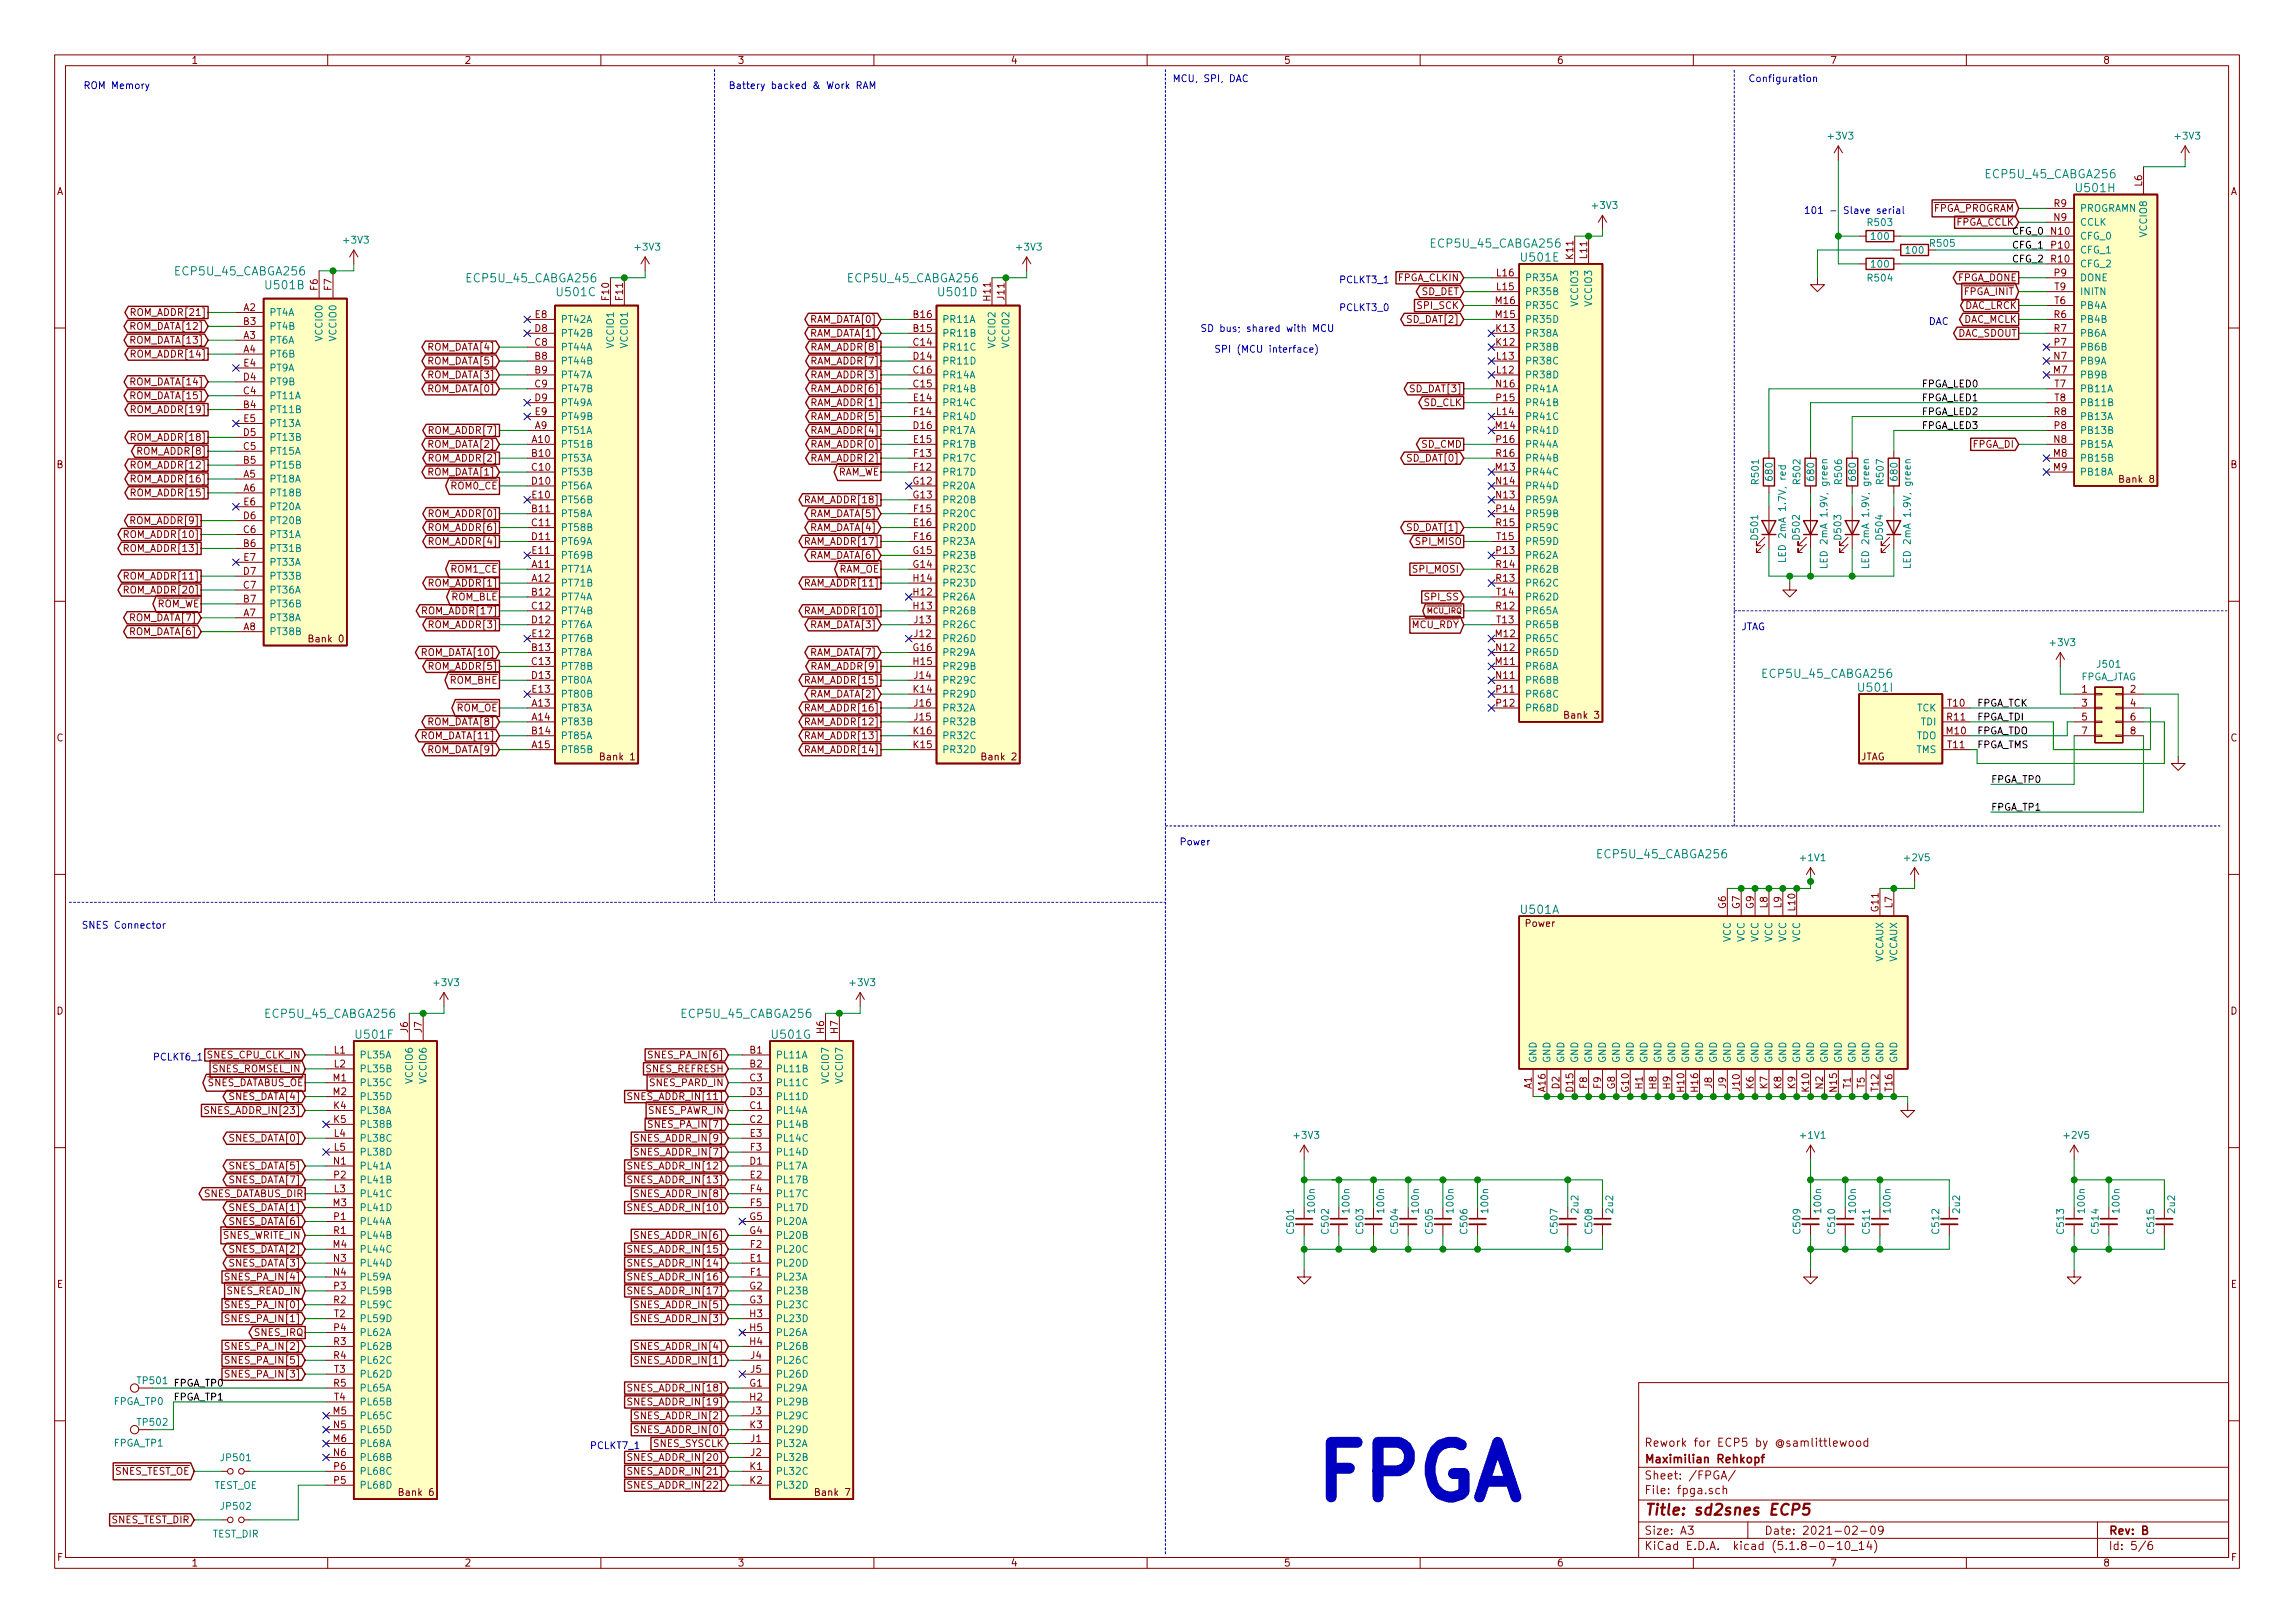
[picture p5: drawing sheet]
<svg xmlns="http://www.w3.org/2000/svg" width="420mm" height="297mm" viewBox="0 0 420 297" stroke-linecap="round" stroke-linejoin="round" font-family="sans-serif">
<defs><g id="words">
<text font-size="13.9" fill="#0000c2" x="240" y="274.5">FPGA</text>
<text font-size="2.8" fill="#840000" x="301" y="277.3">Title: sd2snes ECP5</text>
<g font-size="2.1" fill="#008484">
<text x="363.9" y="32.6">ECP5U_45_CABGA256</text>
<text x="380.3" y="35.2">U501H</text>
<text x="262.3" y="45.3">ECP5U_45_CABGA256</text>
<text x="278.6" y="47.9">U501E</text>
<text x="32.4" y="50.4">ECP5U_45_CABGA256</text>
<text x="48.8" y="52.9">U501B</text>
<text x="85.7" y="51.7">ECP5U_45_CABGA256</text>
<text x="155.6" y="51.7">ECP5U_45_CABGA256</text>
<text x="102.1" y="54.2">U501C</text>
<text x="172" y="54.2">U501D</text>
<text x="323" y="124.1">ECP5U_45_CABGA256</text>
<text x="340.5" y="126.6">U501I</text>
<text x="292.7" y="157.1">ECP5U_45_CABGA256</text>
<text x="278.5" y="167.2">U501A</text>
<text x="48.9" y="186.3">ECP5U_45_CABGA256</text>
<text x="65.3" y="190.1">U501F</text>
<text x="125.1" y="186.3">ECP5U_45_CABGA256</text>
<text x="141.4" y="190.1">U501G</text>
</g>
<g font-size="2.1" fill="#840000">
<text x="301" y="267.8">Maximilian Rehkopf</text>
<text x="301" y="264.8">Rework for ECP5 by @samlittlewood</text>
<text x="301" y="273.5">File: fpga.sch</text>
<text x="301" y="270.8">Sheet: /FPGA/</text>
<text x="301" y="280.9">Size: A3</text>
<text x="323" y="280.9">Date: 2021-02-09</text>
<text x="386" y="280.9">Rev: B</text>
<text x="301" y="283.7">KiCad E.D.A. kicad (5.1.8-0-10_14)</text>
<text x="386" y="283.7">Id: 5/6</text>
</g>
<g font-size="1.8" fill="#840000">
<text x="35" y="11.7">1</text>
<text x="85" y="11.7">2</text>
<text x="135" y="11.7">3</text>
<text x="185" y="11.7">4</text>
<text x="235" y="11.7">5</text>
<text x="285" y="11.7">6</text>
<text x="335" y="11.7">7</text>
<text x="385" y="11.7">8</text>
<text x="10.4" y="35.7">A</text>
<text x="392.2" y="34.1" transform="rotate(-90 392.2 34.1)">L6</text>
<text x="408.4" y="35.7">A</text>
<text x="353.6" y="38.8">FPGA_PROGRAM</text>
<text x="358" y="41.3">FPGA_CCLK</text>
<text x="376.1" y="40.4">N9</text>
<text x="376.1" y="37.9">R9</text>
<text x="288" y="47.4" transform="rotate(-90 288 47.4)">K11</text>
<text x="290.6" y="47.3" transform="rotate(-90 290.6 47.3)">L11</text>
<text x="375.6" y="43">N10</text>
<text x="375.6" y="45.5">P10</text>
<text x="58.2" y="53.1" transform="rotate(-90 58.2 53.1)">F6</text>
<text x="60.7" y="53.1" transform="rotate(-90 60.7 53.1)">F7</text>
<text x="255.9" y="51.5">FPGA_CLKIN</text>
<text x="274.1" y="53.1">L15</text>
<text x="274.1" y="50.6">L16</text>
<text x="358.3" y="51.5">FPGA_DONE</text>
<text x="375.6" y="48">R10</text>
<text x="376.1" y="50.6">P9</text>
<text x="376.2" y="53.1">T9</text>
<text x="24.5" y="57.8">ROM_ADDR[21]</text>
<text x="44.6" y="56.9">A2</text>
<text x="44.6" y="59.5">B3</text>
<text x="98" y="58.2">E8</text>
<text x="111.5" y="54.9" transform="rotate(-90 111.5 54.9)">F10</text>
<text x="114" y="54.9" transform="rotate(-90 114 54.9)">F11</text>
<text x="148.4" y="59.1">RAM_DATA[0]</text>
<text x="167.3" y="58.2">B16</text>
<text x="181.4" y="55" transform="rotate(-90 181.4 55)">H11</text>
<text x="183.9" y="54.8" transform="rotate(-90 183.9 54.8)">J11</text>
<text x="257.9" y="59.1">SD_DAT[2]</text>
<text x="259.6" y="56.6">SPI_SCK</text>
<text x="260.2" y="54">SD_DET</text>
<text x="273.9" y="58.2">M15</text>
<text x="273.9" y="55.7">M16</text>
<text x="359.4" y="59.1">DAC_MCLK</text>
<text x="359.5" y="54">FPGA_INIT</text>
<text x="359.6" y="56.6">DAC_LRCK</text>
<text x="376.1" y="58.2">R6</text>
<text x="376.2" y="55.7">T6</text>
<text x="24.2" y="62.9">ROM_DATA[13]</text>
<text x="24.2" y="60.4">ROM_DATA[12]</text>
<text x="24.5" y="65.4">ROM_ADDR[14]</text>
<text x="44.6" y="62">A3</text>
<text x="44.6" y="64.6">A4</text>
<text x="78.5" y="64.2">ROM_DATA[4]</text>
<text x="97.9" y="65.8">B8</text>
<text x="97.9" y="63.3">C8</text>
<text x="97.9" y="60.7">D8</text>
<text x="148.4" y="61.6">RAM_DATA[1]</text>
<text x="148.8" y="64.2">RAM_ADDR[8]</text>
<text x="167.3" y="60.7">B15</text>
<text x="167.3" y="63.3">C14</text>
<text x="167.3" y="65.8">D14</text>
<text x="274" y="63.3">K12</text>
<text x="274" y="60.7">K13</text>
<text x="274.1" y="65.8">L13</text>
<text x="358.3" y="61.6">DAC_SDOUT</text>
<text x="376.1" y="65.8">N7</text>
<text x="376.1" y="60.7">R7</text>
<text x="376.1" y="63.3">P7</text>
<text x="24.2" y="70.5">ROM_DATA[14]</text>
<text x="44.6" y="69.6">D4</text>
<text x="44.7" y="67.1">E4</text>
<text x="78.5" y="71.8">ROM_DATA[0]</text>
<text x="78.5" y="69.3">ROM_DATA[3]</text>
<text x="78.5" y="66.7">ROM_DATA[5]</text>
<text x="97.9" y="68.4">B9</text>
<text x="97.9" y="70.9">C9</text>
<text x="148.8" y="69.3">RAM_ADDR[3]</text>
<text x="148.8" y="66.7">RAM_ADDR[7]</text>
<text x="148.8" y="71.8">RAM_ADDR[6]</text>
<text x="167.3" y="70.9">C15</text>
<text x="167.3" y="68.4">C16</text>
<text x="258.5" y="71.8">SD_DAT[3]</text>
<text x="274" y="70.9">N16</text>
<text x="274.1" y="68.4">L12</text>
<text x="376" y="68.4">M7</text>
<text x="376.2" y="70.9">T7</text>
<text x="24.2" y="73.1">ROM_DATA[15]</text>
<text x="24.5" y="75.6">ROM_ADDR[19]</text>
<text x="44.6" y="74.7">B4</text>
<text x="44.6" y="72.2">C4</text>
<text x="44.7" y="77.3">E5</text>
<text x="97.9" y="73.4">D9</text>
<text x="98" y="76">E9</text>
<text x="148.8" y="76.9">RAM_ADDR[5]</text>
<text x="148.8" y="74.3">RAM_ADDR[1]</text>
<text x="167.3" y="73.4">E14</text>
<text x="167.4" y="76">F14</text>
<text x="260.6" y="74.3">SD_CLK</text>
<text x="274" y="73.4">P15</text>
<text x="274.1" y="76">L14</text>
<text x="376.1" y="76">R8</text>
<text x="376.2" y="73.4">T8</text>
<text x="24.5" y="80.7">ROM_ADDR[18]</text>
<text x="25.5" y="83.2">ROM_ADDR[8]</text>
<text x="44.6" y="82.3">C5</text>
<text x="44.6" y="79.8">D5</text>
<text x="78.5" y="82">ROM_DATA[2]</text>
<text x="78.8" y="79.4">ROM_ADDR[7]</text>
<text x="97.4" y="81.1">A10</text>
<text x="97.4" y="83.6">B10</text>
<text x="97.9" y="78.5">A9</text>
<text x="148.8" y="79.4">RAM_ADDR[4]</text>
<text x="148.8" y="82">RAM_ADDR[0]</text>
<text x="167.3" y="78.5">D16</text>
<text x="167.3" y="81.1">E15</text>
<text x="167.4" y="83.6">F13</text>
<text x="260.2" y="82">SD_CMD</text>
<text x="273.9" y="78.5">M14</text>
<text x="274" y="83.6">R16</text>
<text x="274" y="81.1">P16</text>
<text x="361.1" y="82">FPGA_DI</text>
<text x="376" y="83.6">M8</text>
<text x="376.1" y="81.1">N8</text>
<text x="376.1" y="78.5">P8</text>
<text x="10.4" y="85.7">B</text>
<text x="24.5" y="88.3">ROM_ADDR[16]</text>
<text x="24.5" y="85.8">ROM_ADDR[12]</text>
<text x="44.6" y="87.4">A5</text>
<text x="44.6" y="90">A6</text>
<text x="44.6" y="84.9">B5</text>
<text x="78.5" y="87">ROM_DATA[1]</text>
<text x="78.8" y="84.5">ROM_ADDR[2]</text>
<text x="82.6" y="89.6">ROM0_CE</text>
<text x="97.4" y="86.1">C10</text>
<text x="97.4" y="88.7">D10</text>
<text x="148.8" y="84.5">RAM_ADDR[2]</text>
<text x="153.2" y="87">RAM_WE</text>
<text x="167.2" y="88.7">G12</text>
<text x="167.4" y="86.1">F12</text>
<text x="257.9" y="84.5">SD_DAT[0]</text>
<text x="273.9" y="86.1">M13</text>
<text x="274" y="88.7">N14</text>
<text x="376" y="86.1">M9</text>
<text x="388.3" y="88.4">Bank 8</text>
<text x="408.4" y="85.7">B</text>
<text x="24.2" y="95.9">ROM_ADDR[9]</text>
<text x="24.5" y="90.8">ROM_ADDR[15]</text>
<text x="44.6" y="95">D6</text>
<text x="44.7" y="92.5">E6</text>
<text x="78.8" y="94.7">ROM_ADDR[0]</text>
<text x="97.4" y="93.8">B11</text>
<text x="97.5" y="91.2">E10</text>
<text x="147.8" y="92.1">RAM_ADDR[18]</text>
<text x="148.4" y="94.7">RAM_DATA[5]</text>
<text x="167.2" y="91.2">G13</text>
<text x="167.4" y="93.8">F15</text>
<text x="274" y="91.2">N13</text>
<text x="274" y="93.8">P14</text>
<text x="23.2" y="101">ROM_ADDR[13]</text>
<text x="23.2" y="98.5">ROM_ADDR[10]</text>
<text x="44.6" y="100.1">B6</text>
<text x="44.6" y="97.6">C6</text>
<text x="78.8" y="99.7">ROM_ADDR[4]</text>
<text x="78.8" y="97.2">ROM_ADDR[6]</text>
<text x="97.4" y="96.3">C11</text>
<text x="97.4" y="98.8">D11</text>
<text x="97.5" y="101.4">E11</text>
<text x="147.8" y="99.7">RAM_ADDR[17]</text>
<text x="148.4" y="97.2">RAM_DATA[4]</text>
<text x="167.2" y="101.4">G15</text>
<text x="167.3" y="96.3">E16</text>
<text x="167.4" y="98.8">F16</text>
<text x="257.9" y="97.2">SD_DAT[1]</text>
<text x="259.4" y="99.7">SPI_MISO</text>
<text x="274" y="96.3">R15</text>
<text x="274" y="101.4">P13</text>
<text x="274.1" y="98.8">T15</text>
<text x="23.2" y="106.1">ROM_ADDR[11]</text>
<text x="44.6" y="107.7">C7</text>
<text x="44.6" y="105.2">D7</text>
<text x="44.7" y="102.7">E7</text>
<text x="78.8" y="107.4">ROM_ADDR[1]</text>
<text x="82.6" y="104.8">ROM1_CE</text>
<text x="97.4" y="103.9">A11</text>
<text x="97.4" y="106.5">A12</text>
<text x="147.8" y="107.4">RAM_ADDR[11]</text>
<text x="148.4" y="102.3">RAM_DATA[6]</text>
<text x="153.5" y="104.8">RAM_OE</text>
<text x="167.2" y="103.9">G14</text>
<text x="167.3" y="106.5">H14</text>
<text x="258.8" y="104.8">SPI_MOSI</text>
<text x="274" y="106.5">R13</text>
<text x="274" y="103.9">R14</text>
<text x="23.2" y="108.6">ROM_ADDR[20]</text>
<text x="23.9" y="113.7">ROM_DATA[7]</text>
<text x="28.6" y="111.2">ROM_WE</text>
<text x="44.6" y="112.8">A7</text>
<text x="44.6" y="110.3">B7</text>
<text x="77.8" y="112.4">ROM_ADDR[17]</text>
<text x="82.5" y="109.9">ROM_BLE</text>
<text x="97.4" y="109">B12</text>
<text x="97.4" y="111.5">C12</text>
<text x="147.8" y="112.4">RAM_ADDR[10]</text>
<text x="167.3" y="109">H12</text>
<text x="167.3" y="111.5">H13</text>
<text x="261" y="109.9">SPI_SS</text>
<text x="274" y="111.5">R12</text>
<text x="274.1" y="109">T14</text>
<text x="23.9" y="116.2">ROM_DATA[6]</text>
<text x="44.6" y="115.4">A8</text>
<text x="56.8" y="117.6">Bank 0</text>
<text x="78.8" y="115">ROM_ADDR[3]</text>
<text x="97.4" y="119.2">B13</text>
<text x="97.4" y="114.1">D12</text>
<text x="97.5" y="116.6">E12</text>
<text x="148.4" y="115">RAM_DATA[3]</text>
<text x="167.2" y="119.2">G16</text>
<text x="167.4" y="116.6">J12</text>
<text x="167.4" y="114.1">J13</text>
<text x="258.4" y="115">MCU_RDY</text>
<text x="273.9" y="116.6">M12</text>
<text x="274" y="119.2">N12</text>
<text x="274.1" y="114.1">T13</text>
<text x="77.5" y="120.1">ROM_DATA[10]</text>
<text x="78.8" y="122.6">ROM_ADDR[5]</text>
<text x="82.3" y="125.1">ROM_BHE</text>
<text x="97.4" y="121.7">C13</text>
<text x="97.4" y="124.2">D13</text>
<text x="147.8" y="125.1">RAM_ADDR[15]</text>
<text x="148.4" y="120.1">RAM_DATA[7]</text>
<text x="148.8" y="122.6">RAM_ADDR[9]</text>
<text x="167.3" y="121.7">H15</text>
<text x="167.4" y="124.2">J14</text>
<text x="273.9" y="121.7">M11</text>
<text x="274" y="124.2">N11</text>
<text x="83.5" y="130.2">ROM_OE</text>
<text x="97.4" y="129.3">A13</text>
<text x="97.4" y="131.9">A14</text>
<text x="97.5" y="126.8">E13</text>
<text x="147.8" y="130.2">RAM_ADDR[16]</text>
<text x="148.4" y="127.7">RAM_DATA[2]</text>
<text x="167.3" y="126.8">K14</text>
<text x="167.4" y="131.9">J15</text>
<text x="167.4" y="129.3">J16</text>
<text x="274" y="126.8">P11</text>
<text x="274" y="129.3">P12</text>
<text x="286.7" y="131.5">Bank 3</text>
<text x="356.5" y="131.9">R11</text>
<text x="356.6" y="129.3">T10</text>
<text x="381.2" y="126.8">1</text>
<text x="381.2" y="129.3">3</text>
<text x="381.2" y="131.9">5</text>
<text x="390" y="126.8">2</text>
<text x="390" y="129.3">4</text>
<text x="390" y="131.9">6</text>
<text x="10.4" y="135.7">C</text>
<text x="77.5" y="135.3">ROM_DATA[11]</text>
<text x="78.5" y="137.8">ROM_DATA[9]</text>
<text x="78.5" y="132.8">ROM_DATA[8]</text>
<text x="97.4" y="136.9">A15</text>
<text x="97.4" y="134.4">B14</text>
<text x="147.8" y="137.8">RAM_ADDR[14]</text>
<text x="147.8" y="135.3">RAM_ADDR[13]</text>
<text x="147.8" y="132.8">RAM_ADDR[12]</text>
<text x="167.3" y="136.9">K15</text>
<text x="167.3" y="134.4">K16</text>
<text x="356.4" y="134.4">M10</text>
<text x="356.6" y="136.9">T11</text>
<text x="381.2" y="134.4">7</text>
<text x="390" y="134.4">8</text>
<text x="408.4" y="135.7">C</text>
<text x="110.1" y="139.2">Bank 1</text>
<text x="180" y="139.2">Bank 2</text>
<text x="340.5" y="139.2">JTAG</text>
<text x="316" y="166.3" transform="rotate(-90 316 166.3)">G6</text>
<text x="318.5" y="166.3" transform="rotate(-90 318.5 166.3)">G7</text>
<text x="321.1" y="166.3" transform="rotate(-90 321.1 166.3)">G9</text>
<text x="323.6" y="166.2" transform="rotate(-90 323.6 166.2)">L8</text>
<text x="326.1" y="166.2" transform="rotate(-90 326.1 166.2)">L9</text>
<text x="328.7" y="166.7" transform="rotate(-90 328.7 166.7)">L10</text>
<text x="343.9" y="166.8" transform="rotate(-90 343.9 166.8)">G11</text>
<text x="346.5" y="166.2" transform="rotate(-90 346.5 166.2)">L7</text>
<text x="279.3" y="169.6">Power</text>
<text x="10.4" y="185.7">D</text>
<text x="408.4" y="185.7">D</text>
<text x="74.7" y="189" transform="rotate(-90 74.7 189)">J6</text>
<text x="77.2" y="189" transform="rotate(-90 77.2 189)">J7</text>
<text x="150.9" y="189.1" transform="rotate(-90 150.9 189.1)">H6</text>
<text x="153.4" y="189.1" transform="rotate(-90 153.4 189.1)">H7</text>
<text x="38.2" y="193.7">SNES_CPU_CLK_IN</text>
<text x="39" y="196.3">SNES_ROMSEL_IN</text>
<text x="61" y="197.9">M1</text>
<text x="61.2" y="192.8">L1</text>
<text x="61.2" y="195.4">L2</text>
<text x="118.3" y="196.3">SNES_REFRESH</text>
<text x="119.4" y="193.7">SNES_PA_IN[6]</text>
<text x="137.3" y="192.8">B1</text>
<text x="137.3" y="195.4">B2</text>
<text x="137.3" y="197.9">C3</text>
<text x="37.6" y="198.8">SNES_DATABUS_OE</text>
<text x="38.3" y="203.9">SNES_ADDR_IN[23]</text>
<text x="42.2" y="201.3">SNES_DATA[4]</text>
<text x="61" y="200.4">M2</text>
<text x="61.1" y="203">K4</text>
<text x="115.7" y="201.3">SNES_ADDR_IN[11]</text>
<text x="118.6" y="203.9">SNES_PAWR_IN</text>
<text x="119" y="198.8">SNES_PARD_IN</text>
<text x="137.3" y="203">C1</text>
<text x="137.3" y="200.4">D3</text>
<text x="280.4" y="199.3" transform="rotate(-90 280.4 199.3)">A1</text>
<text x="283" y="199.8" transform="rotate(-90 283 199.8)">A16</text>
<text x="285.5" y="199.3" transform="rotate(-90 285.5 199.3)">D2</text>
<text x="288" y="199.8" transform="rotate(-90 288 199.8)">D15</text>
<text x="290.6" y="199.2" transform="rotate(-90 290.6 199.2)">F8</text>
<text x="293.1" y="199.2" transform="rotate(-90 293.1 199.2)">F9</text>
<text x="295.7" y="199.3" transform="rotate(-90 295.7 199.3)">G8</text>
<text x="298.2" y="199.8" transform="rotate(-90 298.2 199.8)">G10</text>
<text x="300.7" y="199.3" transform="rotate(-90 300.7 199.3)">H1</text>
<text x="303.3" y="199.3" transform="rotate(-90 303.3 199.3)">H8</text>
<text x="305.8" y="199.3" transform="rotate(-90 305.8 199.3)">H9</text>
<text x="308.4" y="199.8" transform="rotate(-90 308.4 199.8)">H10</text>
<text x="310.9" y="199.8" transform="rotate(-90 310.9 199.8)">H16</text>
<text x="313.4" y="199.1" transform="rotate(-90 313.4 199.1)">J8</text>
<text x="316" y="199.1" transform="rotate(-90 316 199.1)">J9</text>
<text x="318.5" y="199.6" transform="rotate(-90 318.5 199.6)">J10</text>
<text x="321.1" y="199.3" transform="rotate(-90 321.1 199.3)">K6</text>
<text x="323.6" y="199.3" transform="rotate(-90 323.6 199.3)">K7</text>
<text x="326.1" y="199.3" transform="rotate(-90 326.1 199.3)">K8</text>
<text x="328.7" y="199.3" transform="rotate(-90 328.7 199.3)">K9</text>
<text x="331.2" y="199.8" transform="rotate(-90 331.2 199.8)">K10</text>
<text x="333.8" y="199.3" transform="rotate(-90 333.8 199.3)">N2</text>
<text x="336.3" y="199.8" transform="rotate(-90 336.3 199.8)">N15</text>
<text x="338.8" y="199.2" transform="rotate(-90 338.8 199.2)">T1</text>
<text x="341.4" y="199.2" transform="rotate(-90 341.4 199.2)">T5</text>
<text x="343.9" y="199.7" transform="rotate(-90 343.9 199.7)">T12</text>
<text x="346.5" y="199.7" transform="rotate(-90 346.5 199.7)">T16</text>
<text x="42.2" y="209">SNES_DATA[0]</text>
<text x="61.1" y="205.5">K5</text>
<text x="61.2" y="208.1">L4</text>
<text x="116.7" y="209">SNES_ADDR_IN[9]</text>
<text x="119.4" y="206.4">SNES_PA_IN[7]</text>
<text x="137.3" y="205.5">C2</text>
<text x="137.4" y="208.1">E3</text>
<text x="42.2" y="214">SNES_DATA[5]</text>
<text x="61.1" y="213.1">N1</text>
<text x="61.2" y="215.7">P2</text>
<text x="61.2" y="210.6">L5</text>
<text x="115.7" y="214">SNES_ADDR_IN[12]</text>
<text x="116.7" y="211.5">SNES_ADDR_IN[7]</text>
<text x="137.3" y="213.1">D1</text>
<text x="137.4" y="215.7">E2</text>
<text x="137.4" y="210.6">F3</text>
<text x="37.2" y="219.1">SNES_DATABUS_DIR</text>
<text x="42.2" y="221.7">SNES_DATA[1]</text>
<text x="42.2" y="216.6">SNES_DATA[7]</text>
<text x="61" y="220.8">M3</text>
<text x="61.2" y="218.2">L3</text>
<text x="115.7" y="221.7">SNES_ADDR_IN[10]</text>
<text x="115.7" y="216.6">SNES_ADDR_IN[13]</text>
<text x="116.7" y="219.1">SNES_ADDR_IN[8]</text>
<text x="137.4" y="218.2">F4</text>
<text x="137.4" y="220.8">F5</text>
<text x="40.8" y="226.7">SNES_WRITE_IN</text>
<text x="42.2" y="224.2">SNES_DATA[6]</text>
<text x="61.1" y="225.8">R1</text>
<text x="61.2" y="223.3">P1</text>
<text x="116.7" y="226.7">SNES_ADDR_IN[6]</text>
<text x="137.3" y="225.8">G4</text>
<text x="137.3" y="223.3">G5</text>
<text x="42.2" y="229.3">SNES_DATA[2]</text>
<text x="42.2" y="231.8">SNES_DATA[3]</text>
<text x="61" y="228.4">M4</text>
<text x="61.1" y="230.9">N3</text>
<text x="61.1" y="233.5">N4</text>
<text x="115.7" y="231.8">SNES_ADDR_IN[14]</text>
<text x="115.7" y="229.3">SNES_ADDR_IN[15]</text>
<text x="137.4" y="230.9">E1</text>
<text x="137.4" y="233.5">F1</text>
<text x="137.4" y="228.4">F2</text>
<text x="10.4" y="235.7">E</text>
<text x="41.5" y="236.9">SNES_READ_IN</text>
<text x="41.9" y="239.4">SNES_PA_IN[0]</text>
<text x="41.9" y="234.4">SNES_PA_IN[4]</text>
<text x="61.1" y="238.5">R2</text>
<text x="61.2" y="236">P3</text>
<text x="115.7" y="234.4">SNES_ADDR_IN[16]</text>
<text x="115.7" y="236.9">SNES_ADDR_IN[17]</text>
<text x="116.7" y="239.4">SNES_ADDR_IN[5]</text>
<text x="137.3" y="236">G2</text>
<text x="137.3" y="238.5">G3</text>
<text x="408.4" y="235.7">E</text>
<text x="41.9" y="242">SNES_PA_IN[1]</text>
<text x="46.7" y="244.5">SNES_IRQ</text>
<text x="61.2" y="243.6">P4</text>
<text x="61.2" y="241.1">T2</text>
<text x="116.7" y="242">SNES_ADDR_IN[3]</text>
<text x="137.3" y="241.1">H3</text>
<text x="137.3" y="243.6">H5</text>
<text x="41.9" y="247.1">SNES_PA_IN[2]</text>
<text x="41.9" y="249.6">SNES_PA_IN[5]</text>
<text x="61.1" y="246.2">R3</text>
<text x="61.1" y="248.7">R4</text>
<text x="61.2" y="251.2">T3</text>
<text x="116.7" y="247.1">SNES_ADDR_IN[4]</text>
<text x="116.7" y="249.6">SNES_ADDR_IN[1]</text>
<text x="137.3" y="246.2">H4</text>
<text x="137.5" y="248.7">J4</text>
<text x="137.5" y="251.2">J5</text>
<text x="41.9" y="252.1">SNES_PA_IN[3]</text>
<text x="61.1" y="253.8">R5</text>
<text x="61.2" y="256.3">T4</text>
<text x="115.7" y="254.7">SNES_ADDR_IN[18]</text>
<text x="115.7" y="257.2">SNES_ADDR_IN[19]</text>
<text x="137.3" y="253.8">G1</text>
<text x="137.3" y="256.3">H2</text>
<text x="61" y="258.9">M5</text>
<text x="61" y="263.9">M6</text>
<text x="61.1" y="261.4">N5</text>
<text x="116.7" y="259.8">SNES_ADDR_IN[2]</text>
<text x="116.7" y="262.3">SNES_ADDR_IN[0]</text>
<text x="137.3" y="261.4">K3</text>
<text x="137.5" y="263.9">J1</text>
<text x="137.5" y="258.9">J3</text>
<text x="20.9" y="269.9">SNES_TEST_OE</text>
<text x="61.1" y="266.5">N6</text>
<text x="61.2" y="269">P6</text>
<text x="115.7" y="267.4">SNES_ADDR_IN[20]</text>
<text x="115.7" y="269.9">SNES_ADDR_IN[21]</text>
<text x="119.6" y="264.8">SNES_SYSCLK</text>
<text x="137.3" y="269">K1</text>
<text x="137.5" y="266.5">J2</text>
<text x="61.2" y="271.6">P5</text>
<text x="73.3" y="273.8">Bank 6</text>
<text x="115.7" y="272.5">SNES_ADDR_IN[22]</text>
<text x="137.3" y="271.6">K2</text>
<text x="149.5" y="273.8">Bank 7</text>
<text x="20.4" y="278.8">SNES_TEST_DIR</text>
<text x="10.5" y="285.7">F</text>
<text x="35" y="286.7">1</text>
<text x="85" y="286.7">2</text>
<text x="135" y="286.7">3</text>
<text x="185" y="286.7">4</text>
<text x="235" y="286.7">5</text>
<text x="285" y="286.7">6</text>
<text x="335" y="286.7">7</text>
<text x="385" y="286.7">8</text>
<text x="408.5" y="285.7">F</text>
</g>
<g font-size="1.8" fill="#0000c2">
<text x="15.2" y="16.3">ROM Memory</text>
<text x="133.3" y="16.3">Battery backed &amp; Work RAM</text>
<text x="214.6" y="15">MCU, SPI, DAC</text>
<text x="320" y="15">Configuration</text>
<text x="330.2" y="39.2">101 - Slave serial</text>
<text x="245.1" y="51.9">PCLKT3_1</text>
<text x="245.1" y="56.9">PCLKT3_0</text>
<text x="353.1" y="59.5">DAC</text>
<text x="219.7" y="60.7">SD bus; shared with MCU</text>
<text x="222.2" y="64.6">SPI (MCU interface)</text>
<text x="318.8" y="115.4">JTAG</text>
<text x="215.9" y="154.7">Power</text>
<text x="16.3" y="170">SNES Connector</text>
<text x="27.9" y="194.1">PCLKT6_1</text>
<text x="107.9" y="265.2">PCLKT7_1</text>
</g>
<g font-size="1.8" fill="#008484">
<text x="334.8" y="25.5">+3V3</text>
<text x="398.3" y="25.5">+3V3</text>
<text x="291.7" y="38.2">+3V3</text>
<text x="342.1" y="41.4">R503</text>
<text x="380.7" y="41.3">CCLK</text>
<text x="380.7" y="38.8">PROGRAMN</text>
<text x="63.1" y="44.6">+3V3</text>
<text x="116.4" y="45.9">+3V3</text>
<text x="186.3" y="45.9">+3V3</text>
<text x="342.7" y="43.9">100</text>
<text x="349" y="46.4">100</text>
<text x="353.5" y="45.2">R505</text>
<text x="380.7" y="43.9">CFG_0</text>
<text x="380.7" y="46.4">CFG_1</text>
<text x="393.1" y="43.2" transform="rotate(-90 393.1 43.2)">VCCIO8</text>
<text x="279.1" y="51.5">PR35A</text>
<text x="342.1" y="51.5">R504</text>
<text x="342.7" y="49">100</text>
<text x="380.7" y="51.5">DONE</text>
<text x="380.7" y="48.9">CFG_2</text>
<text x="49.3" y="57.8">PT4A</text>
<text x="102.6" y="59.1">PT42A</text>
<text x="172.5" y="59.1">PR11A</text>
<text x="279.1" y="54">PR35B</text>
<text x="279.1" y="59.1">PR35D</text>
<text x="279.1" y="56.6">PR35C</text>
<text x="288.9" y="55.9" transform="rotate(-90 288.9 55.9)">VCCIO3</text>
<text x="291.5" y="55.9" transform="rotate(-90 291.5 55.9)">VCCIO3</text>
<text x="380.7" y="59.1">PB4B</text>
<text x="380.7" y="56.6">PB4A</text>
<text x="380.7" y="54">INITN</text>
<text x="49.3" y="62.9">PT6A</text>
<text x="49.3" y="65.4">PT6B</text>
<text x="49.3" y="60.4">PT4B</text>
<text x="59.1" y="62.2" transform="rotate(-90 59.1 62.2)">VCCIO0</text>
<text x="61.6" y="62.2" transform="rotate(-90 61.6 62.2)">VCCIO0</text>
<text x="102.6" y="64.2">PT44A</text>
<text x="102.6" y="61.6">PT42B</text>
<text x="112.4" y="63.5" transform="rotate(-90 112.4 63.5)">VCCIO1</text>
<text x="114.9" y="63.5" transform="rotate(-90 114.9 63.5)">VCCIO1</text>
<text x="172.5" y="61.6">PR11B</text>
<text x="172.5" y="64.2">PR11C</text>
<text x="182.2" y="63.5" transform="rotate(-90 182.2 63.5)">VCCIO2</text>
<text x="184.8" y="63.5" transform="rotate(-90 184.8 63.5)">VCCIO2</text>
<text x="279.1" y="64.2">PR38B</text>
<text x="279.1" y="61.6">PR38A</text>
<text x="380.7" y="64.2">PB6B</text>
<text x="380.7" y="61.6">PB6A</text>
<text x="49.3" y="70.5">PT9B</text>
<text x="49.3" y="68">PT9A</text>
<text x="102.6" y="66.7">PT44B</text>
<text x="102.6" y="69.3">PT47A</text>
<text x="102.6" y="71.8">PT47B</text>
<text x="172.5" y="71.8">PR14B</text>
<text x="172.5" y="69.3">PR14A</text>
<text x="172.5" y="66.7">PR11D</text>
<text x="279.1" y="69.3">PR38D</text>
<text x="279.1" y="66.7">PR38C</text>
<text x="279.1" y="71.8">PR41A</text>
<text x="380.7" y="69.3">PB9B</text>
<text x="380.7" y="66.7">PB9A</text>
<text x="380.7" y="71.8">PB11A</text>
<text x="49.3" y="75.6">PT11B</text>
<text x="49.3" y="73.1">PT11A</text>
<text x="102.6" y="74.3">PT49A</text>
<text x="102.6" y="76.9">PT49B</text>
<text x="172.5" y="74.3">PR14C</text>
<text x="172.5" y="76.9">PR14D</text>
<text x="279.1" y="76.9">PR41C</text>
<text x="279.1" y="74.3">PR41B</text>
<text x="380.7" y="76.9">PB13A</text>
<text x="380.7" y="74.3">PB11B</text>
<text x="49.3" y="83.2">PT15A</text>
<text x="49.3" y="80.7">PT13B</text>
<text x="49.3" y="78.1">PT13A</text>
<text x="102.6" y="82">PT51B</text>
<text x="102.6" y="79.4">PT51A</text>
<text x="172.5" y="79.4">PR17A</text>
<text x="172.5" y="82">PR17B</text>
<text x="279.1" y="79.4">PR41D</text>
<text x="279.1" y="82">PR44A</text>
<text x="380.7" y="82">PB15A</text>
<text x="380.7" y="79.4">PB13B</text>
<text x="49.3" y="88.3">PT18A</text>
<text x="49.3" y="85.8">PT15B</text>
<text x="102.6" y="84.5">PT53A</text>
<text x="102.6" y="87">PT53B</text>
<text x="102.6" y="89.6">PT56A</text>
<text x="172.5" y="87">PR17D</text>
<text x="172.5" y="84.5">PR17C</text>
<text x="172.5" y="89.6">PR20A</text>
<text x="279.1" y="87">PR44C</text>
<text x="279.1" y="89.6">PR44D</text>
<text x="279.1" y="84.5">PR44B</text>
<text x="322" y="88.5" transform="rotate(-90 322 88.5)">R501</text>
<text x="324.5" y="87.8" transform="rotate(-90 324.5 87.8)">680</text>
<text x="329.6" y="88.5" transform="rotate(-90 329.6 88.5)">R502</text>
<text x="332.2" y="87.8" transform="rotate(-90 332.2 87.8)">680</text>
<text x="337.2" y="88.5" transform="rotate(-90 337.2 88.5)">R506</text>
<text x="339.8" y="87.8" transform="rotate(-90 339.8 87.8)">680</text>
<text x="344.9" y="88.5" transform="rotate(-90 344.9 88.5)">R507</text>
<text x="347.4" y="87.8" transform="rotate(-90 347.4 87.8)">680</text>
<text x="380.7" y="84.5">PB15B</text>
<text x="380.7" y="87">PB18A</text>
<text x="49.3" y="90.8">PT18B</text>
<text x="49.3" y="95.9">PT20B</text>
<text x="49.3" y="93.4">PT20A</text>
<text x="102.6" y="94.7">PT58A</text>
<text x="102.6" y="92.1">PT56B</text>
<text x="172.5" y="94.7">PR20C</text>
<text x="172.5" y="92.1">PR20B</text>
<text x="279.1" y="92.1">PR59A</text>
<text x="279.1" y="94.7">PR59B</text>
<text x="49.3" y="101">PT31B</text>
<text x="49.3" y="98.5">PT31A</text>
<text x="102.6" y="97.2">PT58B</text>
<text x="102.6" y="99.7">PT69A</text>
<text x="172.5" y="97.2">PR20D</text>
<text x="172.5" y="99.7">PR23A</text>
<text x="279.1" y="97.2">PR59C</text>
<text x="279.1" y="99.7">PR59D</text>
<text x="321.9" y="98.6" transform="rotate(-90 321.9 98.6)">D501</text>
<text x="326.9" y="101.9" transform="rotate(-90 326.9 101.9)">LED 2mA 1.7V, red</text>
<text x="329.5" y="98.6" transform="rotate(-90 329.5 98.6)">D502</text>
<text x="337.1" y="98.6" transform="rotate(-90 337.1 98.6)">D503</text>
<text x="344.7" y="98.6" transform="rotate(-90 344.7 98.6)">D504</text>
<text x="49.3" y="106.1">PT33B</text>
<text x="49.3" y="103.5">PT33A</text>
<text x="102.6" y="104.8">PT71A</text>
<text x="102.6" y="107.4">PT71B</text>
<text x="102.6" y="102.3">PT69B</text>
<text x="172.5" y="104.8">PR23C</text>
<text x="172.5" y="102.3">PR23B</text>
<text x="172.5" y="107.4">PR23D</text>
<text x="279.1" y="102.3">PR62A</text>
<text x="279.1" y="107.4">PR62C</text>
<text x="279.1" y="104.8">PR62B</text>
<text x="334.6" y="102.9" transform="rotate(-90 334.6 102.9)">LED 2mA 1.9V, green</text>
<text x="342.2" y="102.9" transform="rotate(-90 342.2 102.9)">LED 2mA 1.9V, green</text>
<text x="349.8" y="102.9" transform="rotate(-90 349.8 102.9)">LED 2mA 1.9V, green</text>
<text x="49.3" y="113.7">PT38A</text>
<text x="49.3" y="111.2">PT36B</text>
<text x="49.3" y="108.6">PT36A</text>
<text x="102.6" y="109.9">PT74A</text>
<text x="102.6" y="112.4">PT74B</text>
<text x="172.5" y="109.9">PR26A</text>
<text x="172.5" y="112.4">PR26B</text>
<text x="279.1" y="112.4">PR65A</text>
<text x="279.1" y="109.9">PR62D</text>
<text x="49.3" y="116.2">PT38B</text>
<text x="102.6" y="115">PT76A</text>
<text x="102.6" y="117.5">PT76B</text>
<text x="172.5" y="117.5">PR26D</text>
<text x="172.5" y="115">PR26C</text>
<text x="279.1" y="117.5">PR65C</text>
<text x="279.1" y="115">PR65B</text>
<text x="375.5" y="118.2">+3V3</text>
<text x="102.6" y="120.1">PT78A</text>
<text x="102.6" y="122.6">PT78B</text>
<text x="102.6" y="125.1">PT80A</text>
<text x="172.5" y="120.1">PR29A</text>
<text x="172.5" y="122.6">PR29B</text>
<text x="172.5" y="125.1">PR29C</text>
<text x="279.1" y="122.6">PR68A</text>
<text x="279.1" y="125.1">PR68B</text>
<text x="279.1" y="120.1">PR65D</text>
<text x="380.8" y="124.5">FPGA_JTAG</text>
<text x="384.1" y="122.2">J501</text>
<text x="102.6" y="130.2">PT83A</text>
<text x="102.6" y="127.7">PT80B</text>
<text x="172.5" y="130.2">PR32A</text>
<text x="172.5" y="127.7">PR29D</text>
<text x="279.1" y="127.7">PR68C</text>
<text x="279.1" y="130.2">PR68D</text>
<text x="351" y="130.2">TCK</text>
<text x="102.6" y="132.8">PT83B</text>
<text x="102.6" y="137.8">PT85B</text>
<text x="102.6" y="135.3">PT85A</text>
<text x="172.5" y="132.8">PR32B</text>
<text x="172.5" y="137.8">PR32D</text>
<text x="172.5" y="135.3">PR32C</text>
<text x="350.9" y="135.3">TDO</text>
<text x="350.9" y="137.8">TMS</text>
<text x="351.7" y="132.8">TDI</text>
<text x="329.8" y="157.6">+1V1</text>
<text x="348.8" y="157.6">+2V5</text>
<text x="316.9" y="172.4" transform="rotate(-90 316.9 172.4)">VCC</text>
<text x="319.4" y="172.4" transform="rotate(-90 319.4 172.4)">VCC</text>
<text x="321.9" y="172.4" transform="rotate(-90 321.9 172.4)">VCC</text>
<text x="324.5" y="172.4" transform="rotate(-90 324.5 172.4)">VCC</text>
<text x="327" y="172.4" transform="rotate(-90 327 172.4)">VCC</text>
<text x="329.6" y="172.4" transform="rotate(-90 329.6 172.4)">VCC</text>
<text x="344.8" y="176.2" transform="rotate(-90 344.8 176.2)">VCCAUX</text>
<text x="347.3" y="176.2" transform="rotate(-90 347.3 176.2)">VCCAUX</text>
<text x="79.6" y="180.5">+3V3</text>
<text x="155.8" y="180.5">+3V3</text>
<text x="65.8" y="193.7">PL35A</text>
<text x="65.8" y="196.3">PL35B</text>
<text x="142" y="193.7">PL11A</text>
<text x="142" y="196.3">PL11B</text>
<text x="281.3" y="194.6" transform="rotate(-90 281.3 194.6)">GND</text>
<text x="283.8" y="194.6" transform="rotate(-90 283.8 194.6)">GND</text>
<text x="286.4" y="194.6" transform="rotate(-90 286.4 194.6)">GND</text>
<text x="288.9" y="194.6" transform="rotate(-90 288.9 194.6)">GND</text>
<text x="291.5" y="194.6" transform="rotate(-90 291.5 194.6)">GND</text>
<text x="294" y="194.6" transform="rotate(-90 294 194.6)">GND</text>
<text x="296.5" y="194.6" transform="rotate(-90 296.5 194.6)">GND</text>
<text x="299.1" y="194.6" transform="rotate(-90 299.1 194.6)">GND</text>
<text x="301.6" y="194.6" transform="rotate(-90 301.6 194.6)">GND</text>
<text x="304.2" y="194.6" transform="rotate(-90 304.2 194.6)">GND</text>
<text x="306.7" y="194.6" transform="rotate(-90 306.7 194.6)">GND</text>
<text x="309.2" y="194.6" transform="rotate(-90 309.2 194.6)">GND</text>
<text x="311.8" y="194.6" transform="rotate(-90 311.8 194.6)">GND</text>
<text x="314.3" y="194.6" transform="rotate(-90 314.3 194.6)">GND</text>
<text x="316.9" y="194.6" transform="rotate(-90 316.9 194.6)">GND</text>
<text x="319.4" y="194.6" transform="rotate(-90 319.4 194.6)">GND</text>
<text x="321.9" y="194.6" transform="rotate(-90 321.9 194.6)">GND</text>
<text x="324.5" y="194.6" transform="rotate(-90 324.5 194.6)">GND</text>
<text x="327" y="194.6" transform="rotate(-90 327 194.6)">GND</text>
<text x="329.6" y="194.6" transform="rotate(-90 329.6 194.6)">GND</text>
<text x="332.1" y="194.6" transform="rotate(-90 332.1 194.6)">GND</text>
<text x="334.6" y="194.6" transform="rotate(-90 334.6 194.6)">GND</text>
<text x="337.2" y="194.6" transform="rotate(-90 337.2 194.6)">GND</text>
<text x="339.7" y="194.6" transform="rotate(-90 339.7 194.6)">GND</text>
<text x="342.3" y="194.6" transform="rotate(-90 342.3 194.6)">GND</text>
<text x="344.8" y="194.6" transform="rotate(-90 344.8 194.6)">GND</text>
<text x="347.3" y="194.6" transform="rotate(-90 347.3 194.6)">GND</text>
<text x="65.8" y="203.9">PL38A</text>
<text x="65.8" y="198.8">PL35C</text>
<text x="65.8" y="201.3">PL35D</text>
<text x="75.6" y="198.1" transform="rotate(-90 75.6 198.1)">VCCIO6</text>
<text x="78.1" y="198.1" transform="rotate(-90 78.1 198.1)">VCCIO6</text>
<text x="142" y="203.9">PL14A</text>
<text x="142" y="198.8">PL11C</text>
<text x="142" y="201.3">PL11D</text>
<text x="151.8" y="198.1" transform="rotate(-90 151.8 198.1)">VCCIO7</text>
<text x="154.3" y="198.1" transform="rotate(-90 154.3 198.1)">VCCIO7</text>
<text x="65.8" y="206.4">PL38B</text>
<text x="65.8" y="209">PL38C</text>
<text x="142" y="206.4">PL14B</text>
<text x="142" y="209">PL14C</text>
<text x="237.1" y="208.4">+3V3</text>
<text x="329.8" y="208.4">+1V1</text>
<text x="378" y="208.4">+2V5</text>
<text x="65.8" y="211.5">PL38D</text>
<text x="65.8" y="214">PL41A</text>
<text x="142" y="214">PL17A</text>
<text x="142" y="211.5">PL14D</text>
<text x="65.8" y="219.1">PL41C</text>
<text x="65.8" y="221.7">PL41D</text>
<text x="65.8" y="216.6">PL41B</text>
<text x="142" y="216.6">PL17B</text>
<text x="142" y="219.1">PL17C</text>
<text x="142" y="221.7">PL17D</text>
<text x="240.7" y="221.8" transform="rotate(-90 240.7 221.8)">100n</text>
<text x="247.1" y="221.8" transform="rotate(-90 247.1 221.8)">100n</text>
<text x="253.4" y="221.8" transform="rotate(-90 253.4 221.8)">100n</text>
<text x="259.8" y="221.8" transform="rotate(-90 259.8 221.8)">100n</text>
<text x="266.1" y="221.8" transform="rotate(-90 266.1 221.8)">100n</text>
<text x="272.5" y="221.8" transform="rotate(-90 272.5 221.8)">100n</text>
<text x="289" y="222" transform="rotate(-90 289 222)">2u2</text>
<text x="295.3" y="222" transform="rotate(-90 295.3 222)">2u2</text>
<text x="333.4" y="221.8" transform="rotate(-90 333.4 221.8)">100n</text>
<text x="339.8" y="221.8" transform="rotate(-90 339.8 221.8)">100n</text>
<text x="346.1" y="221.8" transform="rotate(-90 346.1 221.8)">100n</text>
<text x="358.8" y="222" transform="rotate(-90 358.8 222)">2u2</text>
<text x="381.7" y="221.8" transform="rotate(-90 381.7 221.8)">100n</text>
<text x="388" y="221.8" transform="rotate(-90 388 221.8)">100n</text>
<text x="398.2" y="222" transform="rotate(-90 398.2 222)">2u2</text>
<text x="65.8" y="224.2">PL44A</text>
<text x="65.8" y="226.7">PL44B</text>
<text x="142" y="226.7">PL20B</text>
<text x="142" y="224.2">PL20A</text>
<text x="236.9" y="225.7" transform="rotate(-90 236.9 225.7)">C501</text>
<text x="243.3" y="225.7" transform="rotate(-90 243.3 225.7)">C502</text>
<text x="249.6" y="225.7" transform="rotate(-90 249.6 225.7)">C503</text>
<text x="256" y="225.7" transform="rotate(-90 256 225.7)">C504</text>
<text x="262.3" y="225.7" transform="rotate(-90 262.3 225.7)">C505</text>
<text x="268.7" y="225.7" transform="rotate(-90 268.7 225.7)">C506</text>
<text x="285.2" y="225.7" transform="rotate(-90 285.2 225.7)">C507</text>
<text x="291.5" y="225.7" transform="rotate(-90 291.5 225.7)">C508</text>
<text x="329.6" y="225.7" transform="rotate(-90 329.6 225.7)">C509</text>
<text x="336" y="225.7" transform="rotate(-90 336 225.7)">C510</text>
<text x="342.3" y="225.7" transform="rotate(-90 342.3 225.7)">C511</text>
<text x="355" y="225.7" transform="rotate(-90 355 225.7)">C512</text>
<text x="377.9" y="225.7" transform="rotate(-90 377.9 225.7)">C513</text>
<text x="384.2" y="225.7" transform="rotate(-90 384.2 225.7)">C514</text>
<text x="394.4" y="225.7" transform="rotate(-90 394.4 225.7)">C515</text>
<text x="65.8" y="229.3">PL44C</text>
<text x="65.8" y="231.8">PL44D</text>
<text x="142" y="231.8">PL20D</text>
<text x="142" y="229.3">PL20C</text>
<text x="65.8" y="234.4">PL59A</text>
<text x="65.8" y="236.9">PL59B</text>
<text x="65.8" y="239.4">PL59C</text>
<text x="142" y="234.4">PL23A</text>
<text x="142" y="236.9">PL23B</text>
<text x="142" y="239.4">PL23C</text>
<text x="65.8" y="244.5">PL62A</text>
<text x="65.8" y="242">PL59D</text>
<text x="142" y="242">PL23D</text>
<text x="142" y="244.5">PL26A</text>
<text x="65.8" y="247.1">PL62B</text>
<text x="65.8" y="249.6">PL62C</text>
<text x="142" y="247.1">PL26B</text>
<text x="142" y="249.6">PL26C</text>
<text x="20.8" y="257.1">FPGA_TP0</text>
<text x="25.3" y="253.3">TP501</text>
<text x="65.8" y="254.7">PL65A</text>
<text x="65.8" y="252.1">PL62D</text>
<text x="65.8" y="257.2">PL65B</text>
<text x="142" y="254.7">PL29A</text>
<text x="142" y="257.2">PL29B</text>
<text x="142" y="252.1">PL26D</text>
<text x="25.3" y="260.9">TP502</text>
<text x="65.8" y="259.8">PL65C</text>
<text x="65.8" y="262.3">PL65D</text>
<text x="142" y="259.8">PL29C</text>
<text x="142" y="262.3">PL29D</text>
<text x="20.8" y="264.8">FPGA_TP1</text>
<text x="40.6" y="267.4">JP501</text>
<text x="65.8" y="264.8">PL68A</text>
<text x="65.8" y="267.4">PL68B</text>
<text x="65.8" y="269.9">PL68C</text>
<text x="142" y="264.8">PL32A</text>
<text x="142" y="267.4">PL32B</text>
<text x="142" y="269.9">PL32C</text>
<text x="39.2" y="272.5">TEST_OE</text>
<text x="65.8" y="272.5">PL68D</text>
<text x="142" y="272.5">PL32D</text>
<text x="38.9" y="281.4">TEST_DIR</text>
<text x="40.6" y="276.3">JP502</text>
</g>
<g font-size="1.8">
<text x="368.3" y="45.5">CFG_1</text>
<text x="368.3" y="43">CFG_0</text>
<text x="368.3" y="48">CFG_2</text>
<text x="351.8" y="70.9">FPGA_LED0</text>
<text x="351.8" y="73.4">FPGA_LED1</text>
<text x="351.8" y="76">FPGA_LED2</text>
<text x="351.8" y="78.5">FPGA_LED3</text>
<text x="361.9" y="131.9">FPGA_TDI</text>
<text x="361.9" y="129.3">FPGA_TCK</text>
<text x="361.9" y="136.9">FPGA_TMS</text>
<text x="361.9" y="134.4">FPGA_TDO</text>
<text x="364.5" y="143.3">FPGA_TP0</text>
<text x="364.5" y="148.4">FPGA_TP1</text>
<text x="31.7" y="253.8">FPGA_TP0</text>
<text x="31.7" y="256.3">FPGA_TP1</text>
</g>
<text font-size="1.4" fill="#840000" x="261.4" y="112.3">MCU_IRQ</text>
</g></defs>
<g fill="none" stroke="#840000" stroke-width=".18">
<path d="M10 10h400v277h-400zM12 12h396v273.1h-396zM60 10v2M110 10v2M160 10v2M210 10v2M260 10v2M310 10v2M360 10v2M293.4 39.4v2.5M293.4 39.4l-.8 1.3M293.4 39.4l.7 1.3"/>
<path d="M336.5 26.7l-.7 1.3M336.5 26.7v2.5M336.5 26.7l.8 1.3M374.6 38.1h5.1M392.4 30.5v5.1M400 26.7l-.7 1.3M400 26.7v2.5M400 26.7l.8 1.3M43.2 57.2h5.1M43.2 59.7h5.1M58.4 49.6v5M61 49.6v5"/>
<path d="M64.8 45.8l-.8 1.2M64.8 45.8v2.5M64.8 45.8l.7 1.2M96.5 58.5h5.1M111.8 50.8v5.1M114.3 50.8v5.1M118.1 47l-.8 1.3M118.1 47v2.6M118.1 47l.8 1.3M166.4 58.5h5M181.6 50.8v5.1M184.1 50.8v5.1"/>
<path d="M188 47l-.8 1.3M188 47v2.6M188 47l.7 1.3M273 53.4h5.1M273 50.8h5.1M273 58.5h5.1M273 55.9h5.1M288.3 43.2v5.1M290.8 43.2v5.1M332.7 50.8v1.3h1.3l-1.3 1.3-1.2-1.3h1.2M340.4 48.3h1.2M340.4 43.2h1.2"/>
<path d="M346.7 48.3h1.3M346.7 45.8h1.3M346.7 43.2h1.3M374.6 48.3h5.1M374.6 45.8h5.1M374.6 43.2h5.1M374.6 53.4h5.1M374.6 50.8h5.1M374.6 58.5h5.1M374.6 55.9h5.1M374.6 40.7h5.1M10 60h2"/>
<path d="M43.2 62.3h5.1M43.2 64.8h5.1M43.2 75h5.1M43.2 72.4h5.1M43.2 69.9h5.1M43.2 67.3h5.1M43.2 77.5h5.1M96.5 63.5h5.1M96.5 61h5.1M96.5 68.6h5.1M96.5 66.1h5.1M96.5 76.2h5.1"/>
<path d="M96.5 78.8h5.1M96.5 71.2h5.1M96.5 73.7h5.1M166.4 63.5h5M166.4 61h5M166.4 68.6h5M166.4 66.1h5M166.4 76.2h5M166.4 78.8h5M166.4 71.2h5M166.4 73.7h5M273 63.5h5.1"/>
<path d="M273 61h5.1M273 68.6h5.1M273 66.1h5.1M273 76.2h5.1M273 78.8h5.1M273 71.2h5.1M273 73.7h5.1M374.6 63.5h5.1M374.6 61h5.1M374.6 68.6h5.1M374.6 66.1h5.1M374.6 76.2h5.1"/>
<path d="M374.6 78.8h5.1M374.6 71.2h5.1M374.6 73.7h5.1M408 60h2M43.2 87.7h5.1M43.2 90.2h5.1M43.2 85.1h5.1M43.2 82.6h5.1M43.2 97.8h5.1M43.2 80h5.1M43.2 95.3h5.1M43.2 92.7h5.1"/>
<path d="M96.5 86.4h5.1M96.5 91.5h5.1M96.5 88.9h5.1M96.5 94h5.1M96.5 81.3h5.1M96.5 96.6h5.1M96.5 83.9h5.1M96.5 99.1h5.1M166.4 86.4h5M166.4 91.5h5M166.4 88.9h5M166.4 94h5"/>
<path d="M166.4 81.3h5M166.4 96.6h5M166.4 83.9h5M166.4 99.1h5M273 86.4h5.1M273 91.5h5.1M273 88.9h5.1M273 94h5.1M273 81.3h5.1M273 96.6h5.1M273 83.9h5.1M273 99.1h5.1"/>
<path d="M323.1 99.6l-1.5 1.5v-.7v.7h.7M323.1 98.3l-1.5 1.6v-.8v.8h.7M323.8 82.6v1.3M323.8 88.9v1.3M323.8 92.7v7.7M330.7 99.6l-1.5 1.5v-.7v.7h.7M330.7 98.3l-1.5 1.6v-.8v.8h.7M331.5 82.6v1.3M331.5 88.9v1.3M331.5 92.7v7.7M338.3 99.6l-1.5 1.5v-.7v.7h.8M338.3 98.3l-1.5 1.6v-.8v.8h.8"/>
<path d="M339.1 82.6v1.3M339.1 88.9v1.3M339.1 92.7v7.7M345.9 99.6l-1.5 1.5v-.7v.7h.8M345.9 98.3l-1.5 1.6v-.8v.8h.8M346.7 82.6v1.3M346.7 88.9v1.3M346.7 92.7v7.7M374.6 86.4h5.1M374.6 81.3h5.1M374.6 83.9h5.1M10 110h2"/>
<path d="M43.2 113.1h5.1M43.2 115.6h5.1M43.2 100.4h5.1M43.2 110.5h5.1M43.2 108h5.1M43.2 105.4h5.1M43.2 102.9h5.1M96.5 116.9h5.1M96.5 119.4h5.1M96.5 101.6h5.1M96.5 111.8h5.1M96.5 106.7h5.1"/>
<path d="M96.5 104.2h5.1M96.5 114.3h5.1M96.5 109.3h5.1M166.4 116.9h5M166.4 119.4h5M166.4 101.6h5M166.4 111.8h5M166.4 106.7h5M166.4 104.2h5M166.4 114.3h5M166.4 109.3h5M273 116.9h5.1"/>
<path d="M273 119.4h5.1M273 101.6h5.1M273 111.8h5.1M273 106.7h5.1M273 104.2h5.1M273 114.3h5.1M273 109.3h5.1M327.7 106.7v1.3h1.2l-1.2 1.3-1.3-1.3h1.3M377.2 119.4l-.8 1.3M377.2 119.4v2.6M377.2 119.4l.8 1.3M408 110h2"/>
<path d="M96.5 127h5.1M96.5 129.6h5.1M96.5 132.1h5.1M96.5 134.7h5.1M96.5 122h5.1M96.5 124.5h5.1M96.5 137.2h5.1M115.4 139.1h.8M166.4 127h5M166.4 129.6h5M166.4 132.1h5M166.4 134.7h5"/>
<path d="M166.4 122h5M166.4 124.5h5M166.4 137.2h5M273 127h5.1M273 129.6h5.1M273 122h5.1M273 124.5h5.1M355.6 129.6h5.1M355.6 132.1h5.1M355.6 134.7h5.1M355.6 137.2h5.1M379.7 127h3.8"/>
<path d="M379.7 129.6h3.8M379.7 132.1h3.8M379.7 134.7h3.8M383.5 134.5h1.3v.3h-1.3zM383.5 132h1.3v.2h-1.3zM383.5 126.9h1.3v.3h-1.3zM383.5 129.4h1.3v.3h-1.3zM387.3 134.5h1.3v.3h-1.3zM387.3 132h1.3v.2h-1.3zM387.3 126.9h1.3v.3h-1.3zM387.3 129.4h1.3v.3h-1.3zM388.6 127h3.8"/>
<path d="M388.6 129.6h3.8M388.6 132.1h3.8M388.6 134.7h3.8M398.8 138.5v1.2h1.2l-1.2 1.3-1.3-1.3h1.3M331.5 158.8v2.5M331.5 158.8l-.8 1.3M331.5 158.8l.7 1.3M350.5 158.8l-.7 1.3M350.5 158.8v2.5M350.5 158.8l.8 1.3M10 160h2M316.2 162.6v5.1"/>
<path d="M318.8 162.6v5.1M321.3 162.6v5.1M323.8 162.6v5.1M326.4 162.6v5.1M328.9 162.6v5.1M344.2 162.6v5.1M346.7 162.6v5.1M408 160h2M59.7 193.1h5.1M59.7 195.6h5.1M59.7 198.2h5.1M74.9 185.5v5"/>
<path d="M77.5 185.5v5M81.3 181.6l-.8 1.3M81.3 181.6v2.6M81.3 181.6l.7 1.3M119.4 192.4h-.5l-.2 .1 .1 .4 .6 .3v.2l-.2 .2h-.5M135.9 193.1h5.1M135.9 195.6h5.1M135.9 198.2h5.1M151.1 185.5v5M153.7 185.5v5M157.5 181.6l-.8 1.3M157.5 181.6v2.6"/>
<path d="M157.5 181.6l.7 1.3M280.7 195.6v5.1M283.2 195.6v5.1M285.7 195.6v5.1M288.3 195.6v5.1M290.8 195.6v5.1M293.4 195.6v5.1M295.9 195.6v5.1M298.4 195.6v5.1M301 195.6v5.1M303.5 195.6v5.1M306.1 195.6v5.1"/>
<path d="M308.6 195.6v5.1M311.1 195.6v5.1M313.7 195.6v5.1M316.2 195.6v5.1M318.8 195.6v5.1M321.3 195.6v5.1M323.8 195.6v5.1M326.4 195.6v5.1M328.9 195.6v5.1M331.5 195.6v5.1M334 195.6v5.1M336.5 195.6v5.1"/>
<path d="M339.1 195.6v5.1M341.6 195.6v5.1M344.2 195.6v5.1M346.7 195.6v5.1M10 210h2M38.2 202.6l-.5-.1-.2 .2v.3l.6 .3 .1 .3-.3 .2-.4-.1M59.7 203.2h5.1M59.7 205.8h5.1M59.7 218.5h5.1M59.7 208.3h5.1M59.7 210.9h5.1M59.7 200.7h5.1"/>
<path d="M59.7 213.4h5.1M59.7 215.9h5.1M115.7 200.1l-.5-.1-.2 .1v.4l.5 .2 .2 .3-.3 .3-.5-.1M115.7 212.8l-.5-.1-.2 .1v.4l.5 .2 .2 .3-.3 .3-.5-.1M115.7 215.3l-.5-.1-.2 .2v.3l.5 .3 .2 .3-.3 .2-.5-.1M116.9 207.7l-.5-.1-.2 .1 .1 .5 .5 .2 .1 .2-.3 .3-.4-.1M116.9 217.8h-.5l-.2 .1 .1 .4 .5 .3 .1 .2-.3 .2h-.4M116.9 210.2l-.5-.1-.2 .2 .1 .4 .5 .2 .1 .3-.3 .2h-.4M119.4 205.1h-.5l-.2 .1 .1 .4 .6 .3v.2l-.2 .2h-.5M135.9 203.2h5.1M135.9 205.8h5.1M135.9 218.5h5.1"/>
<path d="M135.9 208.3h5.1M135.9 210.9h5.1M135.9 200.7h5.1M135.9 213.4h5.1M135.9 215.9h5.1M238.8 209.6l-.8 1.3M238.8 209.6v2.5M238.8 209.6l.7 1.3M331.5 209.6v2.5M331.5 209.6l-.8 1.3M331.5 209.6l.7 1.3M349.2 202v1.2h1.3l-1.3 1.3-1.2-1.3h1.2"/>
<path d="M379.7 209.6l-.7 1.3M379.7 209.6v2.5M379.7 209.6l.8 1.3M408 210h2M41.9 238.2l-.4-.1-.2 .1v.4l.6 .3v.2l-.2 .3-.5-.1M41.9 233.1l-.4-.1-.2 .1v.5l.6 .2v.2l-.2 .3-.5-.1M59.7 221h5.1M59.7 228.6h5.1M59.7 231.2h5.1M59.7 233.7h5.1M59.7 223.6h5.1M59.7 236.3h5.1"/>
<path d="M59.7 226.1h5.1M59.7 238.8h5.1M115.7 220.4l-.5-.1-.2 .1v.4l.5 .2 .2 .3-.3 .3-.5-.1M115.7 230.5h-.5l-.2 .1v.3l.5 .3 .2 .3-.3 .2h-.5M115.7 228l-.5-.1-.2 .2v.3l.5 .3 .2 .3-.3 .2-.5-.1M115.7 233.1l-.5-.1-.2 .1v.4l.5 .2 .2 .3-.3 .3-.5-.1M115.7 235.6l-.5-.1-.2 .2v.3l.5 .3 .2 .3-.3 .2h-.5M116.9 225.5l-.5-.1-.2 .1 .1 .4 .5 .3 .1 .2-.3 .3-.4-.1M116.9 238.2l-.5-.1-.2 .1 .1 .4 .5 .3 .1 .2-.3 .3-.4-.1M135.9 221h5.1M135.9 228.6h5.1M135.9 231.2h5.1"/>
<path d="M135.9 233.7h5.1M135.9 223.6h5.1M135.9 236.3h5.1M135.9 226.1h5.1M135.9 238.8h5.1M238.8 232.4v1.3h1.2l-1.2 1.3-1.3-1.3h1.3M238.8 221v2M238.8 224.1v2M245.1 221v2M245.1 224.1v2M251.5 221v2M251.5 224.1v2"/>
<path d="M257.8 221v2M257.8 224.1v2M264.2 221v2M264.2 224.1v2M270.5 221v2M270.5 224.1v2M287 221v2M287 224.1v2M293.4 221v2M293.4 224.1v2M331.5 232.4v1.3h1.2l-1.2 1.3-1.3-1.3h1.3M331.5 221v2"/>
<path d="M331.5 224.1v2M337.8 221v2M337.8 224.1v2M344.2 221v2M344.2 224.1v2M356.9 221v2M356.9 224.1v2M379.7 232.4v1.3h1.3l-1.3 1.3-1.2-1.3h1.2M379.7 221v2M379.7 224.1v2M386.1 221v2M386.1 224.1v2"/>
<path d="M396.2 221v2M396.2 224.1v2M25.4 254h2.5M41.9 240.7l-.4-.1-.2 .2v.4l.6 .2v.3l-.2 .2-.5-.1M41.9 250.9l-.4-.1-.2 .1v.4l.6 .3v.2l-.2 .3-.5-.1M41.9 245.8l-.4-.1-.2 .1v.5l.6 .2v.2l-.2 .3-.5-.1M41.9 248.3l-.4-.1-.2 .2v.4l.6 .2v.3l-.2 .2h-.5M59.7 259.1h5.1M59.7 243.9h5.1M59.7 246.4h5.1M59.7 249h5.1M59.7 254h5.1"/>
<path d="M59.7 241.3h5.1M59.7 251.5h5.1M59.7 256.6h5.1M115.7 253.4l-.5-.1-.2 .2v.3l.5 .3 .2 .3-.3 .2-.5-.1M115.7 255.9h-.5l-.2 .1v.3l.5 .3 .2 .3-.3 .2h-.5M116.9 245.8l-.5-.1-.2 .1 .1 .5 .5 .2 .1 .2-.3 .3-.4-.1M116.9 240.7l-.5-.1-.2 .2 .1 .4 .5 .2 .1 .3-.3 .2-.4-.1M116.9 258.5l-.5-.1-.2 .1 .1 .5 .5 .2 .1 .2-.3 .3-.4-.1M116.9 248.3l-.5-.1-.2 .2 .1 .4 .5 .2 .1 .3-.3 .2h-.4M135.9 259.1h5.1M135.9 243.9h5.1M135.9 246.4h5.1"/>
<path d="M135.9 249h5.1M135.9 254h5.1M135.9 241.3h5.1M135.9 251.5h5.1M135.9 256.6h5.1M300 253h108v32.1h-108zM10 260h2M25.4 261.7h2.5M40.6 278.2h1.1M40.6 269.3h1.1M44.7 278.2h1M44.7 269.3h1"/>
<path d="M59.7 269.3h5.1M59.7 264.2h5.1M59.7 261.7h5.1M59.7 266.7h5.1M59.7 271.8h5.1M115.7 266.1l-.5-.1-.2 .2v.3l.5 .3 .2 .3-.3 .2-.5-.1M115.7 268.6h-.5l-.2 .1v.3l.5 .3 .2 .3-.3 .2h-.5M115.7 271.2l-.5-.1-.2 .1v.4l.5 .2 .2 .3-.3 .3-.5-.1M116.9 261l-.5-.1-.2 .2 .1 .4 .5 .2 .1 .3-.3 .2h-.4M135.9 269.3h5.1M135.9 264.2h5.1M135.9 261.7h5.1"/>
<path d="M135.9 266.7h5.1M135.9 271.8h5.1M154.7 272.4h.9l-.6 1.3M300 278.5h108M300 274.5h108M300 268.5h108M309 279.3h1l-.5 .6 .4 .1v.7l-.2 .1-.7-.1M314.8 272.5l-.4-.1-.3 .3 .1 .6 .2 .1 .4-.1M315.1 270.7l.5-1.5 .5 1.5M315.3 270.3h.7M315.5 272.5l.2-.1 .4 .1v.9M315.5 271.9v1.5"/>
<path d="M317.7 269.1l-1.3 2M320 278.5v3M335.7 264.2l.7-.1-.1-.3-.4-.1-.2 .2v.7h.6M336.9 263.7l.3 1 .2-.7 .3 .7 .3-1M338.6 263.8l.2-.1 .4 .1v.8l-.2 .1-.4-.1zM339.2 279.5l.6-.2 .2 .4-.9 1.1h.9M340 263.8l.2-.1 .4 .1v.8l-.2 .1-.4-.1zM341.9 263.8l-.4-.1-.3 .3 .1 .6 .2 .1 .4-.1M341.9 263.2v1.5M342.6 279.5l.4-.2a.94 .94 0 0 1 0 1.5 .82 .82 0 0 1-.4-1.3zM344.8 279.9l-.4 .3h-.2l-.3-.3v-.3l.1-.2 .4-.1 .3 .2a1.13 1.13 0 0 1-.3 1.2l-.4 .1M384 278.5v6.6"/>
<path d="M408 260h2M60 285.1v1.9M110 285.1v1.9M160 285.1v1.9M210 285.1v1.9M260 285.1v1.9M300 281.5h108M310 285.1v1.9M334.6 283h1.1M336.4 282.5l.4-.4v1.5M336.4 283.6h.8M337.9 282.3l.4-.2a.94 .94 0 0 1 0 1.5 .79 .79 0 0 1-.4-1.3z"/>
<path d="M338.9 283.8h1.2M340.4 282.5l.4-.4v1.5M340.4 283.6h.8M340.7 280.2h1.1M342.2 282l-.4 1.1h.9M342.5 282.6v1M343.2 281.9a1.71 1.71 0 0 1 0 2.3M360 285.1v1.9M392.8 282l-1.3 2M394 282.1l-.5 .1a.96 .96 0 0 0 0 1.4l.5-.1 .1-.5-.3-.3h-.4l-.2 .3"/>
<circle cx="24.6" cy="254" r=".76"/>
<circle cx="24.6" cy="261.7" r=".76"/>
<circle cx="42.2" cy="278.2" r=".51"/>
<circle cx="42.2" cy="269.3" r=".51"/>
<circle cx="44.2" cy="278.2" r=".51"/>
<circle cx="44.2" cy="269.3" r=".51"/>
</g>
<path d="M328.2 276.3l1-.1a.56 .56 0 0 0 .1-.9l-1-.1-.2 2M331.3 275.2h-.9l-.3 1 .4-.2 .6 .1 .2 .3-.2 .6-.3 .2h-.5l-.3-.2" fill="none" stroke="#840000" stroke-width=".41"/>
<g fill="none" stroke="#840000" stroke-width=".3">
<path d="M379.7 35.6h15.3v53.3h-15.3zM48.3 54.6h15.2v63.5h-15.2zM101.6 55.9h15.2v83.8h-15.2zM171.4 55.9h15.3v83.8h-15.3zM278.1 48.3h15.3v83.8h-15.3zM340.4 127h15.2v12.7h-15.2zM278.1 167.7h71.1v27.9h-71.1zM64.8 190.5h15.2v83.9h-15.2zM141 190.5h15.2v83.9h-15.2zM237.2 223h3.1M243.6 223h3M249.9 223h3.1"/>
<path d="M256.3 223h3M262.6 223h3.1M269 223h3M285.5 223h3M291.8 223h3.1M329.9 223h3.1M336.3 223h3M342.6 223h3.1M355.3 223h3.1M378.2 223h3.1M384.6 223h3M394.7 223h3.1"/>
<path d="M321.3 266.8l.4-.1 .3 .3-.1 .6-.2 .1-.4-.1M321.3 266.7v1.5M322.5 266.7h.5M323 266.2l-.3 .2v1.3"/>
</g>
<g fill="none" stroke="#840000" stroke-width=".25">
<path d="M353.7 36.6h15.2l.7 1.5-.7 1.6h-15.2zM357.8 39.6h11.1l.7 1.1-.7 1.1h-11.1zM23.3 58.6h14.2l.6 1.1-.6 1.1h-14.2l-.6-1.1zM23.5 56.1h14.6v2.2h-14.6l-.6-1.1zM148 57.3h12.7l.6 1.2-.6 1.1h-12.7l-.7-1.1zM148 59.9h12.7l.6 1.1-.6 1.1h-12.7l-.7-1.1zM255.6 49.7h11.7l.7 1.1-.7 1.2h-11.7zM257.1 57.3h10.2l.7 1.2-.7 1.1h-10.2l-.7-1.1zM259 54.8h8.3l.7 1.1-.7 1.1h-8.3zM259.9 52.3h7.4l.7 1.1-.7 1.1h-7.4l-.6-1.1zM341.6 47.3h5.1v2h-5.1zM341.6 42.2h5.1v2h-5.1z"/>
<path d="M348 44.7h5.1v2.1h-5.1zM358.2 49.7h11.4v2.3h-11.4l-.6-1.2zM358.3 59.9h11.3v2.2h-11.3l-.6-1.1zM359.2 51.8h9.7l.7 1.6-.7 1.5h-9.7zM359.4 57.3h10.2v2.3h-10.2l-.7-1.1zM359.6 54.8h10v2.2h-10l-.7-1.1zM23.3 71.3h14.2l.6 1.1-.6 1.1h-14.2l-.6-1.1zM23.3 61.1h14.2l.6 1.2-.6 1.1h-14.2l-.6-1.1zM23.3 68.8h14.2l.6 1.1-.6 1.1h-14.2l-.6-1.1zM23.5 63.7h14.6v2.2h-14.6l-.6-1.1zM23.5 78.9h14.6v2.3h-14.6l-.6-1.2zM23.5 73.8h14.6v2.3h-14.6l-.6-1.1z"/>
<path d="M77.9 70h12.9l.6 1.2-.6 1.1h-12.9l-.7-1.1zM77.9 67.5h12.9l.6 1.1-.6 1.1h-12.9l-.7-1.1zM77.9 62.4h12.9l.6 1.1-.6 1.2h-12.9l-.7-1.2zM77.9 65h12.9l.6 1.1-.6 1.1h-12.9l-.7-1.1zM78 77.7h13.4v2.2h-13.4l-.6-1.1zM148.1 67.5h13.2v2.2h-13.2l-.6-1.1zM148.1 65h13.2v2.2h-13.2l-.6-1.1zM148.1 75.1h13.2v2.3h-13.2l-.6-1.2zM148.1 77.7h13.2v2.2h-13.2l-.6-1.1zM148.1 70h13.2v2.3h-13.2l-.6-1.1zM148.1 62.4h13.2v2.3h-13.2l-.6-1.2zM148.1 72.6h13.2v2.2h-13.2l-.6-1.1z"/>
<path d="M257.7 70h10.3v2.3h-10.3l-.6-1.1zM260.4 72.6h7.6v2.2h-7.6l-.7-1.1zM22.2 99.2h14.6v2.3h-14.6l-.6-1.1zM22.2 96.7h14.6v2.2h-14.6l-.6-1.1zM23.4 94.2h13.4v2.2h-13.4l-.6-1.1zM23.5 89.1h14.6v2.2h-14.6l-.6-1.1zM23.5 86.5h14.6v2.3h-14.6l-.6-1.1zM23.5 84h14.6v2.2h-14.6l-.6-1.1zM24.7 81.5h13.4v2.2h-13.4l-.6-1.1zM77.9 85.3h12.9l.6 1.1-.6 1.1h-12.9l-.7-1.1zM77.9 80.2h12.9l.6 1.1-.6 1.1h-12.9l-.7-1.1zM78 92.9h13.4v2.2h-13.4l-.6-1.1z"/>
<path d="M78 98h13.4v2.2h-13.4l-.6-1.1zM78 82.7h13.4v2.3h-13.4l-.6-1.1zM78 95.4h13.4v2.3h-13.4l-.6-1.1zM82.2 87.4h9.2v3.1h-9.2l-.6-1.6zM146.9 90.4h14.4v2.2h-14.4l-.6-1.1zM146.9 98h14.4v2.2h-14.4l-.6-1.1zM148 95.4h12.7l.6 1.2-.6 1.1h-12.7l-.7-1.1zM148 92.9h12.7l.6 1.1-.6 1.1h-12.7l-.7-1.1zM148.1 82.7h13.2v2.3h-13.2l-.6-1.1zM148.1 80.2h13.2v2.2h-13.2l-.6-1.1zM153.3 84.8h8v3.1h-8l-.6-1.5zM257.1 95.4h10.2l.7 1.2-.7 1.1h-10.2l-.7-1.1z"/>
<path d="M257.1 82.7h10.2l.7 1.2-.7 1.1h-10.2l-.7-1.1zM258.7 98h9.3v2.2h-9.3l-.6-1.1zM259.9 80.2h8.1v2.2h-8.1l-.6-1.1zM322.6 95.3h2.5l-1.3 2.5zM322.6 97.8h2.5M322.8 83.9h2.1v5h-2.1zM330.2 95.3h2.5l-1.2 2.5zM330.2 97.8h2.5M330.5 83.9h2v5h-2zM337.8 95.3h2.6l-1.3 2.5zM337.8 97.8h2.6M338.1 83.9h2v5h-2z"/>
<path d="M345.4 95.3h2.6l-1.3 2.5zM345.4 97.8h2.6M345.7 83.9h2v5h-2zM360.8 80.2h8.1l.7 1.1-.7 1.1h-8.1zM22.2 106.9h14.6v2.2h-14.6l-.6-1.1zM22.2 104.3h14.6v2.3h-14.6l-.6-1.2zM23.3 114.5h12.9l.6 1.1-.6 1.1h-12.9l-.7-1.1zM23.3 111.9h12.9l.6 1.2-.6 1.1h-12.9l-.7-1.1zM28.6 109h8.2v3.1h-8.2l-.6-1.6zM76.7 118.3h14.1l.6 1.1-.6 1.1h-14.1l-.7-1.1zM76.8 110.7h14.6v2.2h-14.6l-.6-1.1zM78 113.2h13.4v2.3h-13.4l-.6-1.2z"/>
<path d="M78 105.6h13.4v2.2h-13.4l-.6-1.1zM82.2 102.6h9.2v3.1h-9.2l-.6-1.5zM82.4 107.7h9v3.1h-9l-.6-1.5zM146.9 110.7h14.4v2.2h-14.4l-.6-1.1zM146.9 105.6h14.4v2.2h-14.4l-.6-1.1zM148 100.5h12.7l.6 1.1-.6 1.2h-12.7l-.7-1.2zM148 118.3h12.7l.6 1.1-.6 1.1h-12.7l-.7-1.1zM148 113.2h12.7l.6 1.1-.6 1.2h-12.7l-.7-1.2zM153.4 102.6h7.9v3.1h-7.9l-.6-1.5zM258.1 112.8h9.2l.7 1.5-.7 1.6h-9.2zM258.1 103.1h9.2l.7 1.1-.7 1.1h-9.2zM260.3 108.1h7l.7 1.2-.7 1.1h-7z"/>
<path d="M261 110.5h7v2.6h-7l-.5-1.3zM76.7 133.5h14.1l.6 1.2-.6 1.1h-14.1l-.7-1.1zM77.9 136.1h12.9l.6 1.1-.6 1.1h-12.9l-.7-1.1zM77.9 131h12.9l.6 1.1-.6 1.1h-12.9l-.7-1.1zM78 120.8h13.4v2.3h-13.4l-.6-1.1zM82.1 122.9h9.3v3.1h-9.3l-.6-1.5zM83.4 128h8v3.1h-8l-.7-1.5zM146.9 136.1h14.4v2.2h-14.4l-.6-1.1zM146.9 123.4h14.4v2.2h-14.4l-.6-1.1zM146.9 128.5h14.4v2.2h-14.4l-.6-1.1zM146.9 133.5h14.4v2.3h-14.4l-.6-1.1zM146.9 131h14.4v2.2h-14.4l-.6-1.1z"/>
<path d="M148 125.9h12.7l.6 1.1-.6 1.2h-12.7l-.7-1.2zM148.1 120.8h13.2v2.3h-13.2l-.6-1.1zM383.5 125.8h5.1v10.1h-5.1zM37.5 192h17.7l.7 1.1-.7 1.1h-17.7zM37.8 196.6h18.1v3.1h-18.1l-.7-1.5zM38.5 194.1h16.7l.7 1.5-.7 1.6h-16.7zM41.5 199.6h13.7l.7 1.1-.7 1.1h-13.7l-.7-1.1zM114.4 199.6h18.3l.6 1.1-.6 1.1h-18.3zM117.8 194.5h14.9l.6 1.1-.6 1.1h-14.9zM118.1 192h14.6l.6 1.1-.6 1.1h-14.6zM118.5 196.6h14.2l.6 1.6-.6 1.5h-14.2zM36.9 202.1h18.3l.7 1.1-.7 1.2h-18.3z"/>
<path d="M37.1 217.4h18.8v2.2h-18.8l-.7-1.1zM41.5 207.2h13.7l.7 1.1-.7 1.1h-13.7l-.7-1.1zM41.5 212.3h13.7l.7 1.1-.7 1.1h-13.7l-.7-1.1zM41.5 219.9h13.7l.7 1.1-.7 1.1h-13.7l-.7-1.1zM41.5 214.8h13.7l.7 1.1-.7 1.2h-13.7l-.7-1.2zM114.4 212.3h18.3l.6 1.1-.6 1.1h-18.3zM114.4 219.9h18.3l.6 1.1-.6 1.1h-18.3zM114.4 214.8h18.3l.6 1.1-.6 1.2h-18.3zM115.6 207.2h17.1l.6 1.1-.6 1.1h-17.1zM115.6 217.4h17.1l.6 1.1-.6 1.1h-17.1zM115.6 209.7h17.1l.6 1.2-.6 1.1h-17.1zM118.1 204.7h14.6l.6 1.1-.6 1.1h-14.6z"/>
<path d="M118.3 201.7h14.4l.6 1.5-.6 1.6h-14.4zM40.4 224.5h14.8l.7 1.6-.7 1.5h-14.8zM40.6 237.7h14.6l.7 1.1-.7 1.1h-14.6zM40.6 232.6h14.6l.7 1.1-.7 1.1h-14.6zM41.1 234.7h14.1l.7 1.6-.7 1.5h-14.1zM41.5 222.4h13.7l.7 1.2-.7 1.1h-13.7l-.7-1.1zM41.5 227.5h13.7l.7 1.1-.7 1.2h-13.7l-.7-1.2zM41.5 230.1h13.7l.7 1.1-.7 1.1h-13.7l-.7-1.1zM114.4 230.1h18.3l.6 1.1-.6 1.1h-18.3zM114.4 227.5h18.3l.6 1.1-.6 1.2h-18.3zM114.4 232.6h18.3l.6 1.1-.6 1.1h-18.3zM114.4 235.1h18.3l.6 1.2-.6 1.1h-18.3z"/>
<path d="M115.6 225h17.1l.6 1.1-.6 1.1h-17.1zM115.6 237.7h17.1l.6 1.1-.6 1.1h-17.1zM40.6 240.2h14.6l.7 1.1-.7 1.2h-14.6zM40.6 250.4h14.6l.7 1.1-.7 1.1h-14.6zM40.6 245.3h14.6l.7 1.1-.7 1.1h-14.6zM40.6 247.8h14.6l.7 1.2-.7 1.1h-14.6zM46.2 242.8h9.7v2.2h-9.7l-.6-1.1zM114.4 252.9h18.3l.6 1.1-.6 1.2h-18.3zM114.4 255.5h18.3l.6 1.1-.6 1.1h-18.3zM115.6 245.3h17.1l.6 1.1-.6 1.1h-17.1zM115.6 240.2h17.1l.6 1.1-.6 1.2h-17.1zM115.6 258h17.1l.6 1.1-.6 1.1h-17.1z"/>
<path d="M115.6 247.8h17.1l.6 1.2-.6 1.1h-17.1zM20.1 277h14.8l.7 1.2-.7 1.1h-14.8zM20.7 267.7h14.2l.7 1.6-.7 1.5h-14.2zM114.4 265.6h18.3l.6 1.1-.6 1.2h-18.3zM114.4 268.2h18.3l.6 1.1-.6 1.1h-18.3zM114.4 270.7h18.3l.6 1.1-.6 1.1h-18.3zM115.6 260.5h17.1l.6 1.2-.6 1.1h-17.1zM119.2 263.1h13.5l.6 1.1-.6 1.1h-13.5z"/>
</g>
<path d="M325.6 85.3h1.3M326.1 85.3l-.1 .3 .3 .3 .5-.1v-.5M333.7 84.7h.8M334.5 84.1l-.8 .1v.3l.1 .2M341.3 84.7h.8M342.1 84.1l-.8 .1v.3l.1 .2M348.9 84.7h.8M349.7 84.1l-.8 .1v.3l.1 .2M326.9 102.1v.7h-1.3M334.5 103.3v.6h-1.3M342.1 103.3v.6h-1.3M349.7 103.3v.6h-1.2" fill="none" stroke="#008484" stroke-width=".18"/>
<g fill="#ffffc2" stroke="#ffffc2" stroke-width=".18">
<path d="M383.5 125.8h5.1v10.1h-5.1z"/>
<path d="M64.8 190.5h15.2v83.9h-15.2z"/>
<path d="M141 190.5h15.2v83.9h-15.2z"/>
<path d="M278.1 48.3h15.3v83.8h-15.3z"/>
<path d="M48.3 54.6h15.2v63.5h-15.2z"/>
<path d="M340.4 127h15.2v12.7h-15.2z"/>
<path d="M379.7 35.6h15.3v53.3h-15.3z"/>
<path d="M171.4 55.9h15.3v83.8h-15.3z"/>
<path d="M101.6 55.9h15.2v83.8h-15.2z"/>
<path d="M278.1 167.7h71.1v27.9h-71.1z"/>
</g>
<g fill="none" stroke="#840000" stroke-width=".33">
<path d="M237.2 224.1h3.1M243.6 224.1h3M249.9 224.1h3.1M256.3 224.1h3M262.6 224.1h3.1M269 224.1h3M285.5 224.1h3M291.8 224.1h3.1M329.9 224.1h3.1M336.3 224.1h3M342.6 224.1h3.1M355.3 224.1h3.1"/>
<path d="M378.2 224.1h3.1M384.6 224.1h3M394.7 224.1h3.1"/>
</g>
<path d="M130.8 12.7v152.4M213.4 12.7v271.8M317.5 111.8h90.2M213.4 151.2h193M317.5 151.2v-138.5M12.7 165.1h200.7" fill="none" stroke="#0000c2" stroke-width=".18" stroke-dasharray=".4 .4"/>
<g fill="none" stroke="#008400" stroke-width=".18">
<path d="M336.5 29.2v19.1h3.9M369.6 38.1h5M400 29.2v1.3h-7.6M38.1 57.2h5.1M38.1 59.7h5.1M64.8 48.3v1.3h-6.4M118.1 49.6v1.2h-6.3M161.3 58.5h5.1M188 49.6v1.2h-6.4M268 55.9h5M268 50.8h5M268 53.4h5"/>
<path d="M268 58.5h5M293.4 41.9v1.3h-5.1M336.5 43.2h3.9M346.7 45.8h-14v5M348 43.2h26.6M348 48.3h26.6M354.3 45.8h20.3M369.6 55.9h5M369.6 50.8h5M369.6 53.4h5M369.6 58.5h5M369.6 40.7h5"/>
<path d="M38.1 62.3h5.1M38.1 64.8h5.1M38.1 69.9h5.1M38.1 72.4h5.1M38.1 75h5.1M91.4 71.2h5.1M91.4 63.5h5.1M91.4 66.1h5.1M91.4 68.6h5.1M91.4 78.8h5.1M161.3 71.2h5.1M161.3 61h5.1"/>
<path d="M161.3 63.5h5.1M161.3 66.1h5.1M161.3 68.6h5.1M161.3 73.7h5.1M161.3 76.2h5.1M161.3 78.8h5.1M268 71.2h5M268 73.7h5M369.6 61h5M374.6 78.8h-27.9v3.8M374.6 76.2h-35.5v6.4M374.6 71.2h-50.8v11.4"/>
<path d="M374.6 73.7h-43.1v8.9M36.8 97.8h6.4M36.8 95.3h6.4M38.1 80h5.1M38.1 82.6h5.1M38.1 90.2h5.1M38.1 87.7h5.1M38.1 85.1h5.1M91.4 83.9h5.1M91.4 81.3h5.1M91.4 94h5.1M91.4 96.6h5.1"/>
<path d="M91.4 99.1h5.1M91.4 88.9h5.1M91.4 86.4h5.1M161.3 83.9h5.1M161.3 81.3h5.1M161.3 91.5h5.1M161.3 94h5.1M161.3 96.6h5.1M161.3 99.1h5.1M161.3 86.4h5.1M268 83.9h5M268 81.3h5"/>
<path d="M268 96.6h5M268 99.1h5M323.8 90.2v2.5M331.5 90.2v2.5M339.1 90.2v2.5M346.7 90.2v2.5M369.6 81.3h5M36.8 105.4h6.4M36.8 110.5h6.4M36.8 113.1h6.4M36.8 115.6h6.4M36.8 100.4h6.4"/>
<path d="M36.8 108h6.4M91.4 104.2h5.1M91.4 106.7h5.1M91.4 111.8h5.1M91.4 114.3h5.1M91.4 119.4h5.1M91.4 109.3h5.1M161.3 101.6h5.1M161.3 104.2h5.1M161.3 106.7h5.1M161.3 111.8h5.1M161.3 114.3h5.1"/>
<path d="M161.3 119.4h5.1M268 104.2h5M268 111.8h5M268 114.3h5M268 109.3h5M323.8 100.4v5h22.9v-5M327.7 105.4v1.3M331.5 100.4v5M339.1 100.4v5M91.4 137.2h5.1M91.4 122h5.1M91.4 124.5h5.1"/>
<path d="M91.4 129.6h5.1M91.4 134.7h5.1M91.4 132.1h5.1M161.3 137.2h5.1M161.3 122h5.1M161.3 124.5h5.1M161.3 127h5.1M161.3 129.6h5.1M161.3 134.7h5.1M161.3 132.1h5.1M360.7 129.6h19M377.2 122v5h2.5"/>
<path d="M379.7 134.7v8.8h-15.2M379.7 132.1h-1.2v2.6h-17.8M392.4 132.1h3.8v7.6h-34.3v-2.5h-1.2M392.4 129.6h1.3v7.6h-17.8v-5.1h-15.2M392.4 127h6.4v11.5M392.4 134.7v13.9h-27.9M331.5 160.1v2.5h-15.3M350.5 161.3v1.3h-6.3M55.9 198.2h3.8M55.9 195.6h3.8M55.9 193.1h3.8M81.3 184.2v1.3h-6.4"/>
<path d="M133.3 198.2h2.6M133.3 195.6h2.6M133.3 193.1h2.6M157.5 184.2v1.3h-6.4M55.9 215.9h3.8M55.9 218.5h3.8M55.9 213.4h3.8M55.9 208.3h3.8M55.9 203.2h3.8M55.9 200.7h3.8M133.3 215.9h2.6M133.3 218.5h2.6"/>
<path d="M133.3 213.4h2.6M133.3 208.3h2.6M133.3 203.2h2.6M133.3 200.7h2.6M133.3 210.9h2.6M133.3 205.8h2.6M238.8 212.1v8.9M238.8 215.9h54.6v5.1M245.1 215.9v5.1M251.5 215.9v5.1M257.8 215.9v5.1M264.2 215.9v5.1"/>
<path d="M270.5 215.9v5.1M280.7 200.7h68.5v1.3M287 215.9v5.1M331.5 215.9h25.4v5.1M331.5 212.1v8.9M337.8 215.9v5.1M344.2 215.9v5.1M379.7 212.1v8.9M379.7 215.9h16.5v5.1M386.1 215.9v5.1M55.9 221h3.8M55.9 223.6h3.8"/>
<path d="M55.9 228.6h3.8M55.9 236.3h3.8M55.9 233.7h3.8M55.9 231.2h3.8M55.9 226.1h3.8M55.9 238.8h3.8M133.3 221h2.6M133.3 228.6h2.6M133.3 236.3h2.6M133.3 233.7h2.6M133.3 231.2h2.6M133.3 226.1h2.6"/>
<path d="M133.3 238.8h2.6M238.8 226.1v6.3M245.1 226.1v2.5M251.5 226.1v2.5M257.8 226.1v2.5M264.2 226.1v2.5M270.5 226.1v2.5M287 226.1v2.5M293.4 226.1v2.5h-54.6M331.5 226.1v6.3M337.8 226.1v2.5M344.2 226.1v2.5"/>
<path d="M356.9 226.1v2.5h-25.4M379.7 226.1v6.3M386.1 226.1v2.5M396.2 226.1v2.5h-16.5M27.9 254h31.8M55.9 251.5h3.8M55.9 249h3.8M55.9 246.4h3.8M55.9 243.9h3.8M55.9 241.3h3.8M59.7 256.6h-28v5.1h-3.8M133.3 254h2.6"/>
<path d="M133.3 256.6h2.6M133.3 249h2.6M133.3 246.4h2.6M133.3 241.3h2.6M133.3 259.1h2.6M35.6 269.3h5M35.6 278.2h5M45.7 269.3h14M59.7 271.8h-5.1v6.4h-8.9M133.3 271.8h2.6M133.3 261.7h2.6M133.3 264.2h2.6"/>
<path d="M133.3 269.3h2.6M133.3 266.7h2.6"/>
</g>
<g fill="none" stroke="#0000c2" stroke-width=".18">
<path d="M26.7 15.4l.3 .8M27.3 15.4l-.5 1.1-.1 .1M156.9 15.6h.7v-.5l-.7-.2v1.3M157.3 15.6l.4 .6M158 16.2l.4-1.3 .5 1.3M158.1 15.9h.6M159.3 16.2v-1.3l.4 1 .4-1v1.3M228.4 13.8a.51 .51 0 0 0-.7 0 .51 .51 0 0 0-.1 .6l.2 .5 .6-.1M330.9 14.2l.1-.1 .4 .1 .1 .5-.2 .2h-.3l-.1-.1zM332 14.2l.2-.1 .3 .1 .1 .7M332 14.1v.8M344.7 38.6l.6-.1v-.2l-.4-.1-.2 .2 .1 .6h.5"/>
<path d="M345.9 38.2v.9M346.2 38.2l-.3 .3M346.7 37.8v.1M346.7 38.2v.9M347.3 38.3h.5v.8M347.8 38.5l-.4 .1-.2 .2 .2 .3 .4-.1M348.4 37.8v1.1l.2 .2M242.7 59.5a.6 .6 0 0 0-.8 .4 .6 .6 0 0 0 .5 .8l.3-.2M243.2 59.4v1l.3 .3 .3-.1 .2-.2v-1M253.4 51.8h.7M239.3 63.7l-.4-.1-.2 .3 .1 .5h.5M239.8 64l.6-.1-.1-.2-.3-.1-.2 .2 .1 .6h.4"/>
<path d="M240.5 60.7v-1.3l.4 .9 .5-.9v1.3M240.8 63a1.47 1.47 0 0 1 0 2M15.9 168.7l-.5-.1-.1 .1v.4l.5 .3 .1 .3-.2 .2-.5-.1M36.2 194h.8M116.2 265.1h.8"/>
</g>
<g fill="#008400" stroke="#008400" stroke-width=".25">
<circle cx="257.8" cy="215.9" r=".51"/>
<circle cx="336.5" cy="43.2" r=".51"/>
<circle cx="114.3" cy="50.8" r=".51"/>
<circle cx="238.8" cy="215.9" r=".51"/>
<circle cx="251.5" cy="215.9" r=".51"/>
<circle cx="238.8" cy="228.6" r=".51"/>
<circle cx="386.1" cy="228.6" r=".51"/>
<circle cx="386.1" cy="215.9" r=".51"/>
<circle cx="287" cy="228.6" r=".51"/>
<circle cx="287" cy="215.9" r=".51"/>
<circle cx="251.5" cy="228.6" r=".51"/>
<circle cx="379.7" cy="228.6" r=".51"/>
<circle cx="331.5" cy="215.9" r=".51"/>
<circle cx="153.7" cy="185.5" r=".51"/>
<circle cx="331.5" cy="161.3" r=".51"/>
<circle cx="321.3" cy="162.6" r=".51"/>
<circle cx="318.8" cy="162.6" r=".51"/>
<circle cx="323.8" cy="162.6" r=".51"/>
<circle cx="331.5" cy="228.6" r=".51"/>
<circle cx="326.4" cy="162.6" r=".51"/>
<circle cx="328.9" cy="162.6" r=".51"/>
<circle cx="346.7" cy="162.6" r=".51"/>
<circle cx="344.2" cy="228.6" r=".51"/>
<circle cx="337.8" cy="215.9" r=".51"/>
<circle cx="337.8" cy="228.6" r=".51"/>
<circle cx="245.1" cy="215.9" r=".51"/>
<circle cx="327.7" cy="105.4" r=".51"/>
<circle cx="245.1" cy="228.6" r=".51"/>
<circle cx="257.8" cy="228.6" r=".51"/>
<circle cx="379.7" cy="215.9" r=".51"/>
<circle cx="283.2" cy="200.7" r=".51"/>
<circle cx="285.7" cy="200.7" r=".51"/>
<circle cx="339.1" cy="105.4" r=".51"/>
<circle cx="77.5" cy="185.5" r=".51"/>
<circle cx="290.8" cy="43.2" r=".51"/>
<circle cx="288.3" cy="200.7" r=".51"/>
<circle cx="290.8" cy="200.7" r=".51"/>
<circle cx="331.5" cy="105.4" r=".51"/>
<circle cx="293.4" cy="200.7" r=".51"/>
<circle cx="295.9" cy="200.7" r=".51"/>
<circle cx="344.2" cy="215.9" r=".51"/>
<circle cx="298.4" cy="200.7" r=".51"/>
<circle cx="301" cy="200.7" r=".51"/>
<circle cx="303.5" cy="200.7" r=".51"/>
<circle cx="306.1" cy="200.7" r=".51"/>
<circle cx="308.6" cy="200.7" r=".51"/>
<circle cx="311.1" cy="200.7" r=".51"/>
<circle cx="313.7" cy="200.7" r=".51"/>
<circle cx="316.2" cy="200.7" r=".51"/>
<circle cx="318.8" cy="200.7" r=".51"/>
<circle cx="61" cy="49.6" r=".51"/>
<circle cx="270.5" cy="228.6" r=".51"/>
<circle cx="321.3" cy="200.7" r=".51"/>
<circle cx="323.8" cy="200.7" r=".51"/>
<circle cx="264.2" cy="228.6" r=".51"/>
<circle cx="326.4" cy="200.7" r=".51"/>
<circle cx="328.9" cy="200.7" r=".51"/>
<circle cx="264.2" cy="215.9" r=".51"/>
<circle cx="331.5" cy="200.7" r=".51"/>
<circle cx="334" cy="200.7" r=".51"/>
<circle cx="270.5" cy="215.9" r=".51"/>
<circle cx="336.5" cy="200.7" r=".51"/>
<circle cx="339.1" cy="200.7" r=".51"/>
<circle cx="341.6" cy="200.7" r=".51"/>
<circle cx="344.2" cy="200.7" r=".51"/>
<circle cx="184.2" cy="50.8" r=".51"/>
<circle cx="346.7" cy="200.7" r=".51"/>
</g>
<g fill="none" stroke="#000084" stroke-width=".18">
<path d="M95.9 57.8l1.2 1.3M97.1 57.8l-1.2 1.3M42.6 66.7l1.2 1.3M42.6 76.9l1.2 1.2M43.8 66.7l-1.2 1.3M43.8 76.9l-1.2 1.2M95.9 75.6l1.2 1.2M95.9 60.4l1.2 1.2M95.9 73.1l1.2 1.2M97.1 75.6l-1.2 1.2M97.1 60.4l-1.2 1.2M97.1 73.1l-1.2 1.2"/>
<path d="M272.4 75.6l1.3 1.2M272.4 62.9l1.3 1.2M272.4 68l1.3 1.2M272.4 60.4l1.3 1.2M272.4 65.5l1.3 1.2M272.4 78.2l1.3 1.2M273.7 75.6l-1.3 1.2M273.7 62.9l-1.3 1.2M273.7 68l-1.3 1.2M273.7 60.4l-1.3 1.2M273.7 65.5l-1.3 1.2M273.7 78.2l-1.3 1.2"/>
<path d="M374 62.9l1.3 1.2M374 65.5l1.3 1.2M374 68l1.3 1.2M375.3 62.9l-1.3 1.2M375.3 65.5l-1.3 1.2M375.3 68l-1.3 1.2M42.6 92.1l1.2 1.3M43.8 92.1l-1.2 1.3M95.9 90.9l1.2 1.2M97.1 90.9l-1.2 1.2M165.8 88.3l1.2 1.2M167 88.3l-1.2 1.2"/>
<path d="M272.4 93.4l1.3 1.2M272.4 88.3l1.3 1.2M272.4 90.9l1.3 1.2M272.4 85.8l1.3 1.2M273.7 93.4l-1.3 1.2M273.7 88.3l-1.3 1.2M273.7 90.9l-1.3 1.2M273.7 85.8l-1.3 1.2M374 85.8l1.3 1.2M374 83.2l1.3 1.3M375.3 85.8l-1.3 1.2M375.3 83.2l-1.3 1.3"/>
<path d="M42.6 102.3l1.2 1.2M43.8 102.3l-1.2 1.2M95.9 101l1.2 1.2M95.9 116.3l1.2 1.2M97.1 101l-1.2 1.2M97.1 116.3l-1.2 1.2M165.8 116.3l1.2 1.2M165.8 108.6l1.2 1.3M167 116.3l-1.2 1.2M167 108.6l-1.2 1.3M272.4 101l1.3 1.2M272.4 116.3l1.3 1.2"/>
<path d="M272.4 118.8l1.3 1.2M272.4 106.1l1.3 1.2M273.7 101l-1.3 1.2M273.7 116.3l-1.3 1.2M273.7 118.8l-1.3 1.2M273.7 106.1l-1.3 1.2M95.9 126.4l1.2 1.2M97.1 126.4l-1.2 1.2M272.4 121.3l1.3 1.3M272.4 123.9l1.3 1.2M272.4 126.4l1.3 1.2M272.4 129l1.3 1.2"/>
<path d="M273.7 121.3l-1.3 1.3M273.7 123.9l-1.3 1.2M273.7 126.4l-1.3 1.2M273.7 129l-1.3 1.2M59.1 210.2l1.2 1.3M59.1 205.2l1.2 1.2M60.3 210.2l-1.2 1.3M60.3 205.2l-1.2 1.2M135.3 222.9l1.2 1.3M136.5 222.9l-1.2 1.3M59.1 258.5l1.2 1.2M60.3 258.5l-1.2 1.2"/>
<path d="M135.3 243.3l1.2 1.2M135.3 250.9l1.2 1.2M136.5 243.3l-1.2 1.2M136.5 250.9l-1.2 1.2M59.1 261l1.2 1.3M59.1 263.6l1.2 1.2M59.1 266.1l1.2 1.2M60.3 261l-1.2 1.3M60.3 263.6l-1.2 1.2M60.3 266.1l-1.2 1.2"/>
</g>
<use href="#words"/>
</svg>
